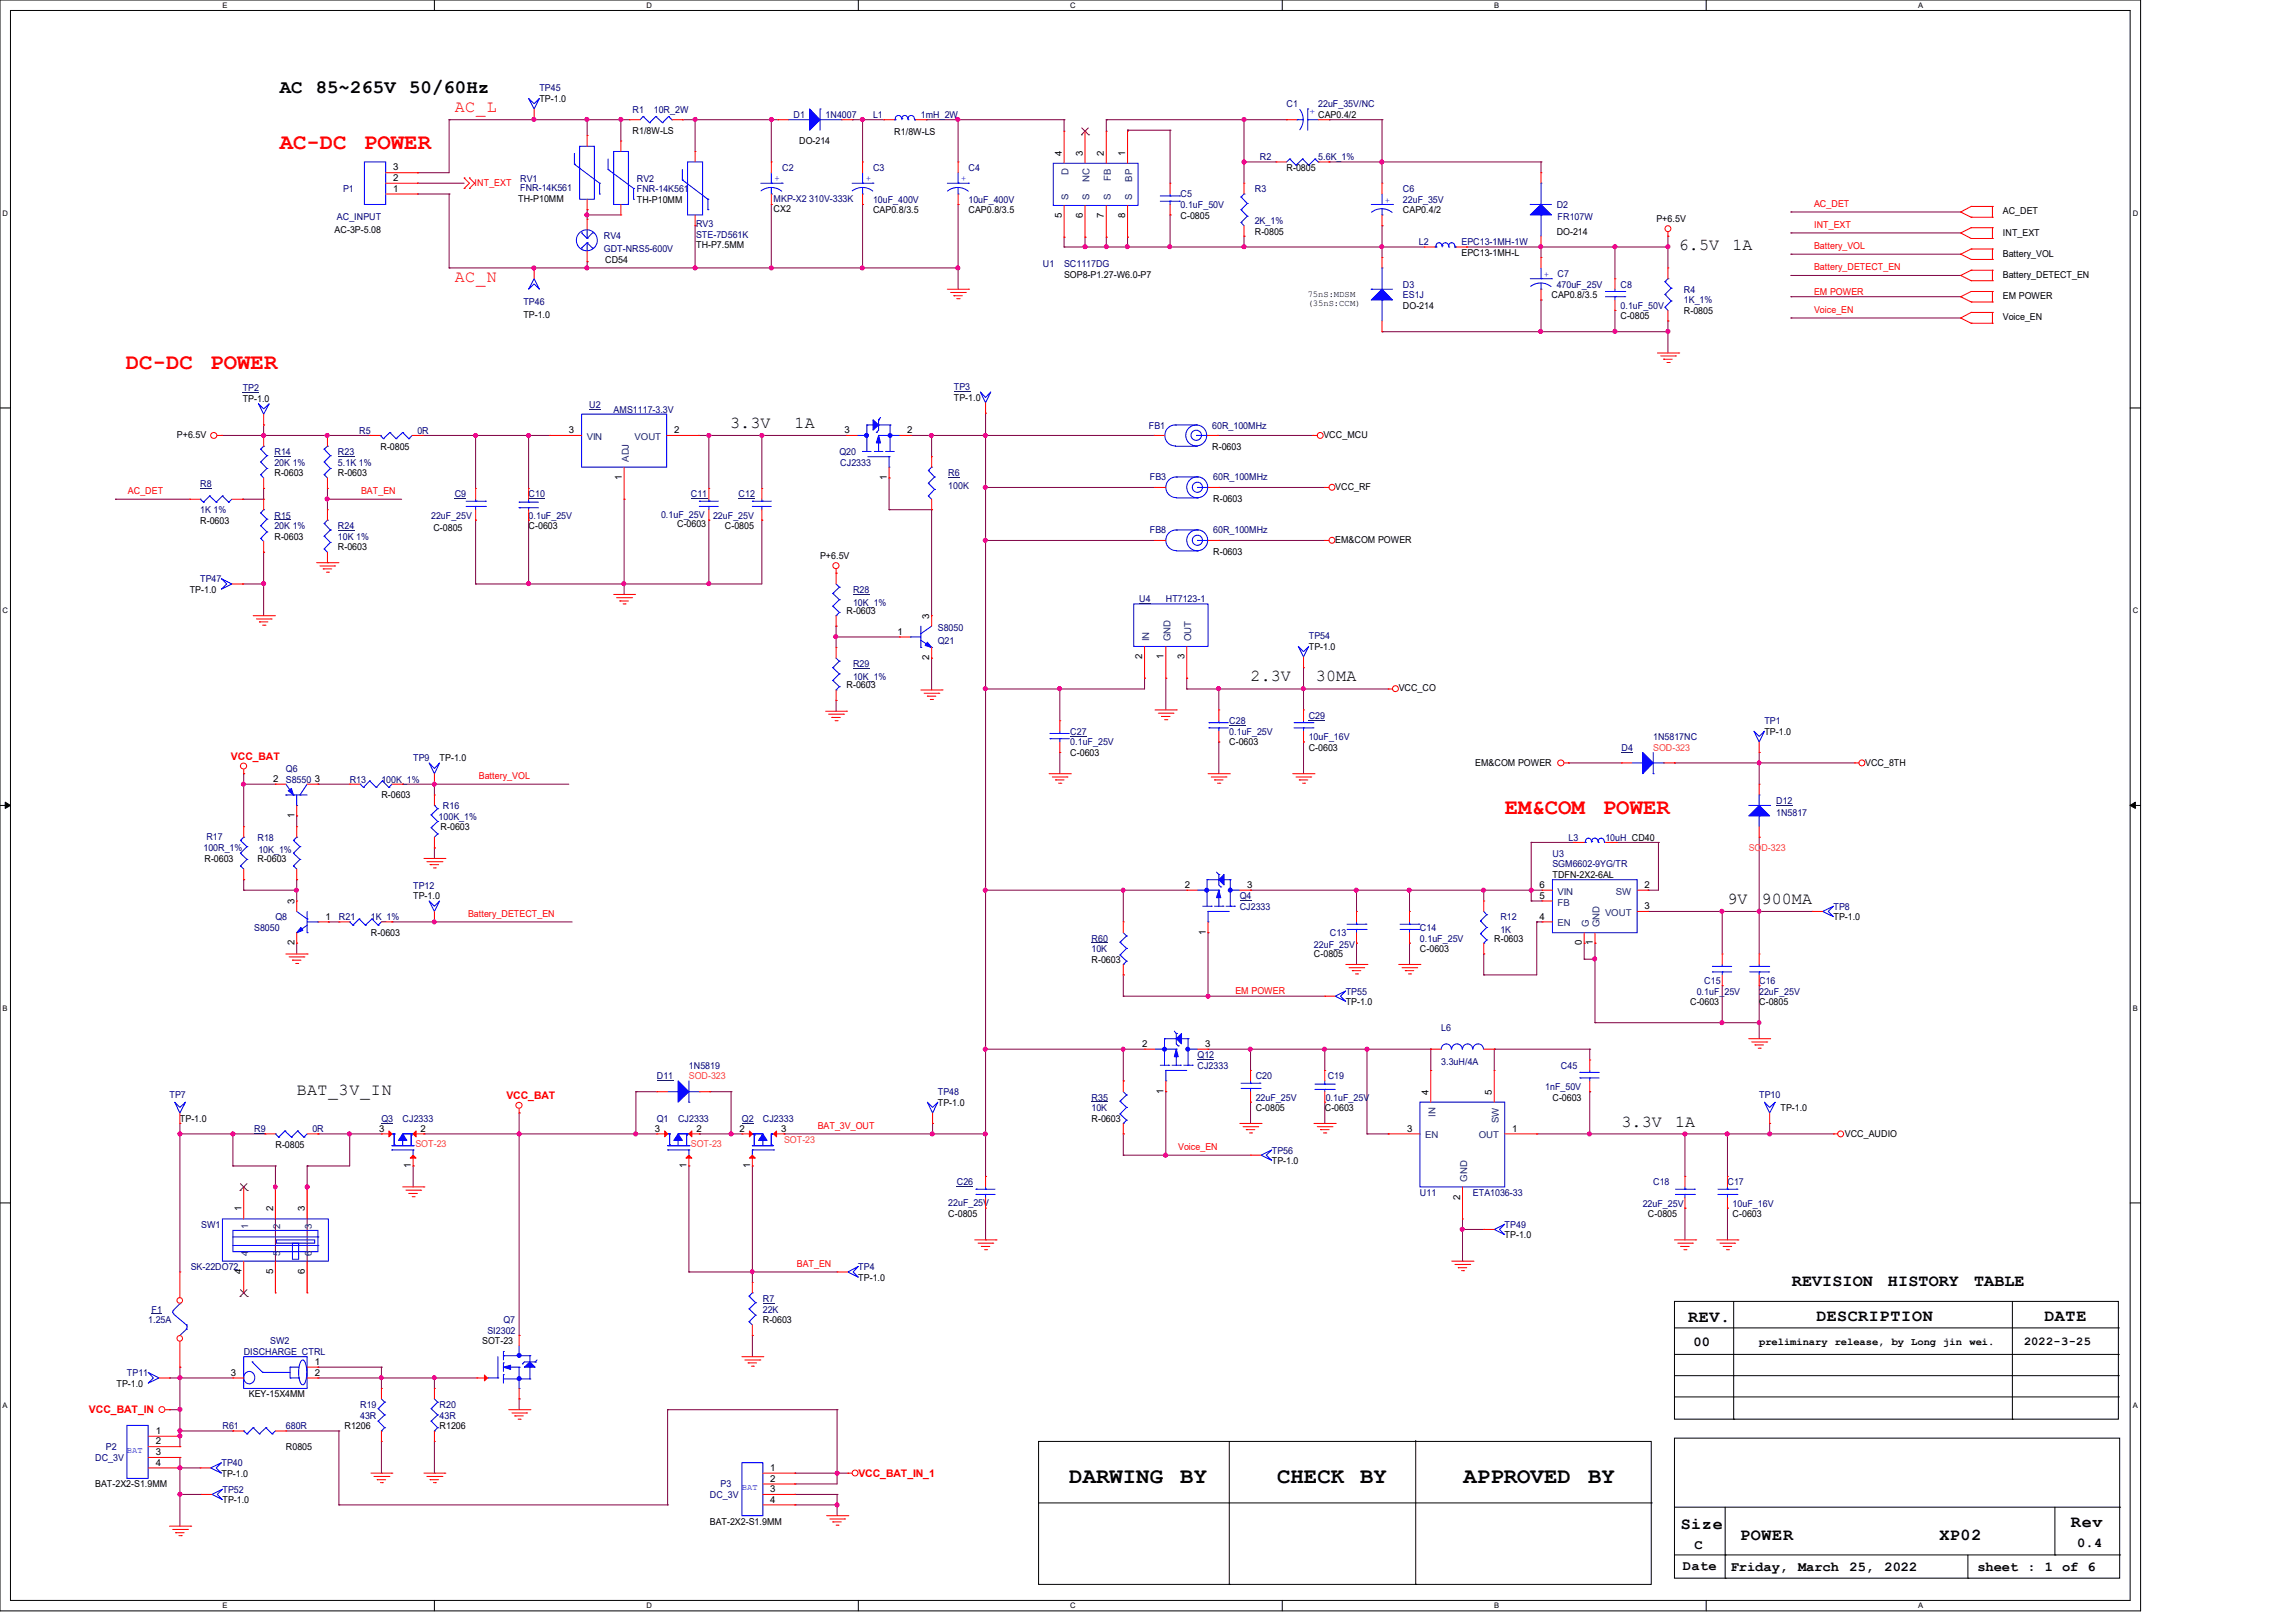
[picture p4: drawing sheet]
<svg xmlns="http://www.w3.org/2000/svg" width="297mm" height="210mm" viewBox="0 0 297 210" stroke-linecap="round" stroke-linejoin="round" font-family="sans-serif">
<defs><g id="words">
<g font-size="2.9" fill="#f00">
<text x="36.2" y="19.3">AC-DC</text>
<text x="47.1" y="19.3">POWER</text>
<text x="16.3" y="47.8">DC-DC</text>
<text x="27.2" y="47.8">POWER</text>
<text x="194.7" y="105.3">EM&amp;COM</text>
<text x="207.4" y="105.3">POWER</text>
</g>
<g font-size="2.9">
<text x="138.4" y="191.9">DARWING</text>
<text x="152.7" y="191.9">BY</text>
<text x="165.3" y="191.9">CHECK</text>
<text x="176" y="191.9">BY</text>
<text x="189.4" y="191.9">APPROVED</text>
<text x="205.5" y="191.9">BY</text>
</g>
<g font-size="2.5">
<text x="36.2" y="12">AC</text>
<text x="40.9" y="12">85~265V 50/60Hz</text>
</g>
<g font-size="2.2" fill="#f00">
<text x="58.8" y="14.5">AC_L</text>
<text x="58.8" y="36.4">AC_N</text>
</g>
<g font-size="2.2">
<text x="217.3" y="32.3">6.5V</text>
<text x="224.2" y="32.3">1A</text>
<text x="94.5" y="55.4">3.3V</text>
<text x="102.8" y="55.4">1A</text>
<text x="161.8" y="88.2">2.3V</text>
<text x="170.3" y="88.2">30MA</text>
<text x="223.6" y="117">9V</text>
<text x="228" y="117">900MA</text>
<text x="38.4" y="141.6">BAT_3V_IN</text>
<text x="209.8" y="145.8">3.3V</text>
<text x="216.8" y="145.8">1A</text>
<text x="231.9" y="166.4">REVISION</text>
<text x="244.3" y="166.4">HISTORY</text>
<text x="255.5" y="166.4">TABLE</text>
<text x="218.5" y="171">REV.</text>
<text x="235.1" y="170.9">DESCRIPTION</text>
<text x="264.6" y="170.9">DATE</text>
<text x="217.5" y="197.9">Size</text>
<text x="268" y="197.6">Rev</text>
<text x="225.2" y="199.3">POWER</text>
<text x="251" y="199.3">XP02</text>
</g>
<g font-size="1.8">
<text x="219.2" y="174.2">00</text>
<text x="217.8" y="203.1">Date</text>
<text x="219.3" y="200.4">C</text>
<text x="224" y="203.3">Friday,</text>
<text x="232.7" y="203.3">March</text>
<text x="239.3" y="203.3">25,</text>
<text x="243.9" y="203.3">2022</text>
<text x="255.9" y="203.3">sheet : 1 of 6</text>
<text x="268.8" y="200.2">0.4</text>
</g>
<text font-size="1.6" x="262" y="174.1">2022-3-25</text>
<g font-size="1.4" fill="#f00">
<text x="29.9" y="98.4">VCC_BAT</text>
<text x="65.5" y="142.2">VCC_BAT</text>
<text x="11.5" y="182.8">VCC_BAT_IN</text>
<text x="111.1" y="191.1">VCC_BAT_IN_1</text>
</g>
<g font-size="1.4">
<text x="227.7" y="174">preliminary release, by Long jin</text>
<text x="254.9" y="174">wei.</text>
</g>
<g font-size="1.2" fill="#000080">
<text x="69.8" y="11.8">TP45</text>
<text x="81.9" y="14.6">R1</text>
<text x="84.6" y="14.6">10R_2W</text>
<text x="102.7" y="15.2">D1</text>
<text x="106.8" y="15.2">1N4007</text>
<text x="113" y="15.2">L1</text>
<text x="119.2" y="15.2">1mH_2W</text>
<text x="166.5" y="13.9">C1</text>
<text x="170.6" y="13.9">22uF_35V/NC</text>
<text x="67.3" y="23.5">RV1</text>
<text x="82.4" y="23.5">RV2</text>
<text x="101.2" y="22.1">C2</text>
<text x="113" y="22.1">C3</text>
<text x="125.3" y="22.1">C4</text>
<text x="163.1" y="20.7">R2</text>
<text x="170.6" y="20.7">5.6K_1%</text>
<text x="43.6" y="28.4">AC_INPUT</text>
<text x="44.4" y="24.8">P1</text>
<text x="67.3" y="24.7">FNR-14K561</text>
<text x="82.4" y="24.8">FNR-14K561</text>
<text x="90.1" y="29.4">RV3</text>
<text x="100.1" y="26.1">MKP-X2 310V-333K</text>
<text x="113" y="26.2">10uF_400V</text>
<text x="125.3" y="26.2">10uF_400V</text>
<text x="152.8" y="25.5">C5</text>
<text x="152.8" y="26.9">0.1uF_50V</text>
<text x="162.4" y="24.8">R3</text>
<text x="162.4" y="29">2K_1%</text>
<text x="181.6" y="24.8">C6</text>
<text x="181.6" y="26.2">22uF_35V</text>
<text x="201.5" y="26.9">D2</text>
<text x="201.6" y="28.4">FR107W</text>
<text x="78.1" y="30.9">RV4</text>
<text x="78.1" y="32.6">GDT-NRS5-600V</text>
<text x="90.1" y="30.7">STE-7D561K</text>
<text x="135" y="34.6">U1</text>
<text x="137.7" y="34.6">SC1117DG</text>
<text x="183.6" y="31.7">L2</text>
<text x="189.1" y="31.7">EPC13-1MH-1W</text>
<text x="201.6" y="35.8">C7</text>
<text x="67.7" y="39.4">TP46</text>
<text x="181.6" y="37.2">D3</text>
<text x="181.6" y="38.6">ES1J</text>
<text x="201.5" y="37.2">470uF_25V</text>
<text x="209.7" y="37.2">C8</text>
<text x="209.7" y="40">0.1uF_50V</text>
<text x="217.9" y="37.9">R4</text>
<text x="217.9" y="39.2">1K_1%</text>
<text x="31.4" y="50.6">TP2</text>
<text x="76.2" y="52.8">U2</text>
<text x="79.4" y="53.4">AMS1117-3.3V</text>
<text x="123.4" y="50.5">TP3</text>
<text x="35.5" y="58.9">R14</text>
<text x="43.7" y="58.9">R23</text>
<text x="46.5" y="56.1">R5</text>
<text x="54" y="56.1">0R</text>
<text x="108.6" y="58.9">Q20</text>
<text x="148.7" y="55.5">FB1</text>
<text x="156.9" y="55.5">60R_100MHz</text>
<text x="25.9" y="63">R8</text>
<text x="35.5" y="60.2">20K 1%</text>
<text x="43.7" y="60.2">5.1K 1%</text>
<text x="58.8" y="64.3">C9</text>
<text x="68.4" y="64.3">C10</text>
<text x="89.4" y="64.3">C11</text>
<text x="95.6" y="64.3">C12</text>
<text x="108.8" y="60.2">CJ2333</text>
<text x="122.7" y="61.6">R6</text>
<text x="122.7" y="63.2">100K</text>
<text x="148.8" y="62.1">FB3</text>
<text x="157" y="62.1">60R_100MHz</text>
<text x="25.9" y="66.4">1K 1%</text>
<text x="35.5" y="67.1">R15</text>
<text x="35.5" y="68.5">20K 1%</text>
<text x="43.7" y="68.5">R24</text>
<text x="43.7" y="69.8">10K 1%</text>
<text x="55.8" y="67.1">22uF_25V</text>
<text x="68.4" y="67.1">0.1uF_25V</text>
<text x="85.6" y="67">0.1uF_25V</text>
<text x="92.3" y="67.1">22uF_25V</text>
<text x="148.8" y="69">FB8</text>
<text x="157" y="69">60R_100MHz</text>
<text x="25.9" y="75.3">TP47</text>
<text x="110.4" y="76.7">R28</text>
<text x="147.4" y="77.9">U4</text>
<text x="150.9" y="77.9">HT7123-1</text>
<text x="110.4" y="78.4">10K_1%</text>
<text x="121.4" y="83.3">Q21</text>
<text x="121.4" y="81.6">S8050</text>
<text x="169.4" y="82.7">TP54</text>
<text x="110.4" y="86.3">R29</text>
<text x="110.4" y="88">10K_1%</text>
<text x="138.5" y="95.1">C27</text>
<text x="159.1" y="93.7">C28</text>
<text x="159.1" y="95.1">0.1uF_25V</text>
<text x="169.4" y="93">C29</text>
<text x="169.4" y="95.8">10uF_16V</text>
<text x="213.9" y="95.8">1N5817NC</text>
<text x="228.3" y="93.7">TP1</text>
<text x="37" y="99.9">Q6</text>
<text x="37" y="101.3">S8550</text>
<text x="45.3" y="101.3">R13</text>
<text x="49.4" y="101.3">100K_1%</text>
<text x="53.5" y="98.5">TP9</text>
<text x="138.5" y="96.4">0.1uF_25V</text>
<text x="209.8" y="97.2">D4</text>
<text x="56.8" y="106">100K_1%</text>
<text x="57.3" y="104.7">R16</text>
<text x="229.9" y="104">D12</text>
<text x="229.9" y="105.6">1N5817</text>
<text x="26.3" y="110.2">100R_1%</text>
<text x="26.7" y="108.7">R17</text>
<text x="33.3" y="108.8">R18</text>
<text x="33.4" y="110.3">10K_1%</text>
<text x="200.9" y="110.9">U3</text>
<text x="200.9" y="112.2">SGM6602-9YG/TR</text>
<text x="203" y="108.8">L3</text>
<text x="207.8" y="108.8">10uH CD40</text>
<text x="35.6" y="119.1">Q8</text>
<text x="43.9" y="119.1">R21</text>
<text x="48" y="119.1">1K_1%</text>
<text x="53.5" y="115">TP12</text>
<text x="160.4" y="116.3">Q4</text>
<text x="160.4" y="117.7">CJ2333</text>
<text x="194.2" y="119.1">R12</text>
<text x="237.3" y="117.7">TP8</text>
<text x="32.9" y="120.4">S8050</text>
<text x="141.3" y="121.8">R60</text>
<text x="141.3" y="123.2">10K</text>
<text x="170" y="122.6">22uF_25V</text>
<text x="172.1" y="121.2">C13</text>
<text x="183.8" y="120.4">C14</text>
<text x="183.8" y="121.8">0.1uF_25V</text>
<text x="194.2" y="120.7">1K</text>
<text x="174.2" y="128.7">TP55</text>
<text x="219.6" y="128.7">0.1uF_25V</text>
<text x="220.6" y="127.3">C15</text>
<text x="227.7" y="127.3">C16</text>
<text x="227.7" y="128.7">22uF_25V</text>
<text x="155" y="136.9">Q12</text>
<text x="186.5" y="133.5">L6</text>
<text x="186.5" y="137.8">3.3uH/4A</text>
<text x="21.9" y="142.1">TP7</text>
<text x="85" y="139.7">D11</text>
<text x="89.2" y="138.3">1N5819</text>
<text x="121.4" y="141.7">TP48</text>
<text x="141.3" y="142.4">R35</text>
<text x="141.3" y="143.8">10K</text>
<text x="155" y="138.3">CJ2333</text>
<text x="162.5" y="139.7">C20</text>
<text x="162.5" y="142.4">22uF_25V</text>
<text x="171.6" y="142.4">0.1uF_25V</text>
<text x="171.8" y="139.7">C19</text>
<text x="200" y="141">1nF_50V</text>
<text x="202" y="138.3">C45</text>
<text x="227.7" y="142.1">TP10</text>
<text x="32.9" y="146.5">R9</text>
<text x="40.4" y="146.5">0R</text>
<text x="49.4" y="145.2">Q3</text>
<text x="52.1" y="145.2">CJ2333</text>
<text x="85" y="145.2">Q1</text>
<text x="87.8" y="145.2">CJ2333</text>
<text x="96" y="145.2">Q2</text>
<text x="98.7" y="145.2">CJ2333</text>
<text x="164.6" y="149.3">TP56</text>
<text x="122.7" y="156">22uF_25V</text>
<text x="123.8" y="153.4">C26</text>
<text x="183.8" y="154.7">U11</text>
<text x="190.6" y="154.7">ETA1036-33</text>
<text x="213.9" y="153.4">C18</text>
<text x="223.6" y="153.4">C17</text>
<text x="26" y="158.9">SW1</text>
<text x="194.7" y="158.9">TP49</text>
<text x="212.6" y="156.1">22uF_25V</text>
<text x="224.2" y="156.1">10uF_16V</text>
<text x="24.7" y="164.3">SK-22DO72</text>
<text x="111.1" y="164.3">TP4</text>
<text x="19.2" y="171.2">1.25A</text>
<text x="19.6" y="169.8">F1</text>
<text x="35" y="173.9">SW2</text>
<text x="63.1" y="172.6">SI2302</text>
<text x="65.1" y="171.2">Q7</text>
<text x="98.7" y="168.4">R7</text>
<text x="98.7" y="169.8">22K</text>
<text x="16.4" y="178.1">TP11</text>
<text x="31.5" y="175.3">DISCHARGE_CTRL</text>
<text x="28.8" y="184.9">R61</text>
<text x="37" y="184.9">680R</text>
<text x="46.6" y="182.2">R19</text>
<text x="46.6" y="183.6">43R</text>
<text x="56.9" y="182.2">R20</text>
<text x="56.9" y="183.6">43R</text>
<text x="12.3" y="189">DC_3V</text>
<text x="13.7" y="187.7">P2</text>
<text x="28.7" y="189.7">TP40</text>
<text x="28.8" y="193.2">TP52</text>
<text x="91.9" y="193.8">DC_3V</text>
<text x="93.3" y="192.4">P3</text>
</g>
<g font-size="1.2">
<text x="69.8" y="13.2">TP-1.0</text>
<text x="81.9" y="17.3">R1/8W-LS</text>
<text x="115.7" y="17.4">R1/8W-LS</text>
<text x="170.6" y="15.2">CAP0.4/2</text>
<text x="50.9" y="23.4">2</text>
<text x="50.9" y="22.1">3</text>
<text x="103.4" y="18.7">DO-214</text>
<text x="137.4" y="20.1" transform="rotate(-90 137.4 20.1)">4</text>
<text x="140.1" y="20.1" transform="rotate(-90 140.1 20.1)">3</text>
<text x="142.9" y="20.1" transform="rotate(-90 142.9 20.1)">2</text>
<text x="145.6" y="20.1" transform="rotate(-90 145.6 20.1)">1</text>
<text x="166.5" y="22.1">R-0805</text>
<text x="50.9" y="24.8">1</text>
<text x="67.1" y="26.1">TH-P10MM</text>
<text x="82.4" y="26.2">TH-P10MM</text>
<text x="100.1" y="27.5">CX2</text>
<text x="113" y="27.6">CAP0.8/3.5</text>
<text x="125.3" y="27.6">CAP0.8/3.5</text>
<text x="137.4" y="28.2" transform="rotate(-90 137.4 28.2)">5</text>
<text x="140.1" y="28.2" transform="rotate(-90 140.1 28.2)">6</text>
<text x="142.9" y="28.2" transform="rotate(-90 142.9 28.2)">7</text>
<text x="145.6" y="28.2" transform="rotate(-90 145.6 28.2)">8</text>
<text x="152.8" y="28.3">C-0805</text>
<text x="181.6" y="27.6">CAP0.4/2</text>
<text x="214.4" y="28.7">P+6.5V</text>
<text x="259.2" y="27.7">AC_DET</text>
<text x="43.3" y="30.2">AC-3P-5.08</text>
<text x="78.3" y="34">CD54</text>
<text x="90.1" y="32.1">TH-P7.5MM</text>
<text x="137.7" y="36">SOP8-P1.27-W6.0-P7</text>
<text x="162.4" y="30.4">R-0805</text>
<text x="189.1" y="33.1">EPC13-1MH-L</text>
<text x="201.5" y="30.4">DO-214</text>
<text x="259.2" y="33.2">Battery_VOL</text>
<text x="259.2" y="36">Battery_DETECT_EN</text>
<text x="259.2" y="30.5">INT_EXT</text>
<text x="67.7" y="41.2">TP-1.0</text>
<text x="181.6" y="40">DO-214</text>
<text x="200.8" y="38.6">CAP0.8/3.5</text>
<text x="209.7" y="41.3">C-0805</text>
<text x="217.9" y="40.6">R-0805</text>
<text x="259.2" y="38.7">EM POWER</text>
<text x="259.2" y="41.4">Voice_EN</text>
<text x="31.4" y="52">TP-1.0</text>
<text x="123.4" y="51.9">TP-1.0</text>
<text x="22.9" y="56.7">P+6.5V</text>
<text x="49.2" y="58.2">R-0805</text>
<text x="73.6" y="56">3</text>
<text x="87.2" y="56">2</text>
<text x="109.3" y="56">3</text>
<text x="117.4" y="56">2</text>
<text x="156.9" y="58.2">R-0603</text>
<text x="171.3" y="56.7">VCC_MCU</text>
<text x="35.5" y="61.6">R-0603</text>
<text x="43.7" y="61.6">R-0603</text>
<text x="80.5" y="62.1" transform="rotate(-90 80.5 62.1)">1</text>
<text x="114.8" y="62.1" transform="rotate(-90 114.8 62.1)">1</text>
<text x="157" y="64.9">R-0603</text>
<text x="172.8" y="63.4">VCC_RF</text>
<text x="25.9" y="67.8">R-0603</text>
<text x="35.5" y="69.8">R-0603</text>
<text x="43.7" y="71.2">R-0603</text>
<text x="56.1" y="68.7">C-0805</text>
<text x="68.4" y="68.5">C-0603</text>
<text x="87.6" y="68.2">C-0603</text>
<text x="93.8" y="68.5">C-0805</text>
<text x="157" y="71.8">R-0603</text>
<text x="172.8" y="70.3">EM&amp;COM POWER</text>
<text x="24.6" y="76.7">TP-1.0</text>
<text x="106.1" y="72.3">P+6.5V</text>
<text x="109.6" y="79.5">R-0603</text>
<text x="116.2" y="82.1">1</text>
<text x="120.3" y="80" transform="rotate(-90 120.3 80)">3</text>
<text x="109.6" y="89">R-0603</text>
<text x="120.3" y="85.4" transform="rotate(-90 120.3 85.4)">2</text>
<text x="147.8" y="85.3" transform="rotate(-90 147.8 85.3)">2</text>
<text x="150.6" y="85.3" transform="rotate(-90 150.6 85.3)">1</text>
<text x="153.3" y="85.3" transform="rotate(-90 153.3 85.3)">3</text>
<text x="169.4" y="84.1">TP-1.0</text>
<text x="181" y="89.4">VCC_CO</text>
<text x="228.3" y="95.1">TP-1.0</text>
<text x="35.3" y="101.2">2</text>
<text x="40.7" y="101.2">3</text>
<text x="56.9" y="98.5">TP-1.0</text>
<text x="138.5" y="97.8">C-0603</text>
<text x="159.1" y="96.4">C-0603</text>
<text x="169.4" y="97.2">C-0603</text>
<text x="190.9" y="99.1">EM&amp;COM POWER</text>
<text x="241.4" y="99.1">VCC_8TH</text>
<text x="38.1" y="105.9" transform="rotate(-90 38.1 105.9)">1</text>
<text x="49.4" y="103.3">R-0603</text>
<text x="57" y="107.4">R-0603</text>
<text x="26.5" y="111.5">R-0603</text>
<text x="33.3" y="111.5">R-0603</text>
<text x="200.9" y="113.6">TDFN-2X2-6AL</text>
<text x="38.1" y="117" transform="rotate(-90 38.1 117)">3</text>
<text x="42.1" y="119">1</text>
<text x="53.5" y="116.3">TP-1.0</text>
<text x="153.3" y="114.9">2</text>
<text x="161.4" y="114.9">3</text>
<text x="199.3" y="119">4</text>
<text x="199.3" y="116.3">5</text>
<text x="199.3" y="114.9">6</text>
<text x="212.8" y="114.9">2</text>
<text x="212.8" y="117.6">3</text>
<text x="237.3" y="119.1">TP-1.0</text>
<text x="38.1" y="122.3" transform="rotate(-90 38.1 122.3)">2</text>
<text x="48" y="121.2">R-0603</text>
<text x="141.3" y="124.6">R-0603</text>
<text x="156" y="120.9" transform="rotate(-90 156 120.9)">1</text>
<text x="170" y="123.9">C-0805</text>
<text x="183.8" y="123.2">C-0603</text>
<text x="193.4" y="121.8">R-0603</text>
<text x="204.7" y="122.3" transform="rotate(-90 204.7 122.3)">0</text>
<text x="206.1" y="122.3" transform="rotate(-90 206.1 122.3)">1</text>
<text x="174.2" y="130">TP-1.0</text>
<text x="218.7" y="130">C-0603</text>
<text x="227.7" y="130">C-0805</text>
<text x="147.8" y="135.5">2</text>
<text x="156" y="135.5">3</text>
<text x="121.4" y="143.1">TP-1.0</text>
<text x="150.6" y="141.5" transform="rotate(-90 150.6 141.5)">1</text>
<text x="162.5" y="143.8">C-0805</text>
<text x="171.4" y="143.8">C-0603</text>
<text x="184.9" y="141.6" transform="rotate(-90 184.9 141.6)">4</text>
<text x="193.1" y="141.6" transform="rotate(-90 193.1 141.6)">5</text>
<text x="200.9" y="142.4">C-0603</text>
<text x="230.4" y="143.8">TP-1.0</text>
<text x="23.3" y="145.2">TP-1.0</text>
<text x="35.6" y="148.6">R-0805</text>
<text x="49.1" y="146.4">3</text>
<text x="54.4" y="146.4">2</text>
<text x="84.7" y="146.4">3</text>
<text x="90.1" y="146.4">2</text>
<text x="95.7" y="146.4">2</text>
<text x="101.1" y="146.4">3</text>
<text x="141.3" y="145.2">R-0603</text>
<text x="182.1" y="146.4">3</text>
<text x="195.7" y="146.4">1</text>
<text x="238.8" y="147.1">VCC_AUDIO</text>
<text x="53.2" y="151.1" transform="rotate(-90 53.2 151.1)">1</text>
<text x="88.9" y="151.1" transform="rotate(-90 88.9 151.1)">1</text>
<text x="97.1" y="151.1" transform="rotate(-90 97.1 151.1)">1</text>
<text x="164.6" y="150.6">TP-1.0</text>
<text x="189" y="155.2" transform="rotate(-90 189 155.2)">2</text>
<text x="31.2" y="156.8" transform="rotate(-90 31.2 156.8)">1</text>
<text x="35.3" y="156.8" transform="rotate(-90 35.3 156.8)">2</text>
<text x="39.5" y="156.8" transform="rotate(-90 39.5 156.8)">3</text>
<text x="122.7" y="157.5">C-0805</text>
<text x="194.7" y="160.2">TP-1.0</text>
<text x="213.3" y="157.5">C-0805</text>
<text x="224.2" y="157.5">C-0603</text>
<text x="31.2" y="164.8" transform="rotate(-90 31.2 164.8)">4</text>
<text x="35.3" y="164.8" transform="rotate(-90 35.3 164.8)">5</text>
<text x="39.5" y="164.8" transform="rotate(-90 39.5 164.8)">6</text>
<text x="111.1" y="165.7">TP-1.0</text>
<text x="62.4" y="173.9">SOT-23</text>
<text x="98.7" y="171.2">R-0603</text>
<text x="15.1" y="179.4">TP-1.0</text>
<text x="29.9" y="178">3</text>
<text x="40.7" y="176.6">1</text>
<text x="40.7" y="178">2</text>
<text x="20.1" y="185.5">1</text>
<text x="32.2" y="180.8">KEY-15X4MM</text>
<text x="44.6" y="184.9">R1206</text>
<text x="56.9" y="184.9">R1206</text>
<text x="20.1" y="186.9">2</text>
<text x="20.1" y="188.3">3</text>
<text x="20.1" y="189.7">4</text>
<text x="28.7" y="191.1">TP-1.0</text>
<text x="37" y="187.7">R0805</text>
<text x="99.7" y="190.3">1</text>
<text x="99.7" y="191.7">2</text>
<text x="12.3" y="192.4">BAT-2X2-S1.9MM</text>
<text x="28.8" y="194.5">TP-1.0</text>
<text x="91.9" y="197.3">BAT-2X2-S1.9MM</text>
<text x="99.7" y="193.1">3</text>
<text x="99.7" y="194.4">4</text>
</g>
<g font-size="1.2" fill="#004080">
<text x="138.3" y="22.7" transform="rotate(-90 138.3 22.7)">D</text>
<text x="141" y="23.6" transform="rotate(-90 141 23.6)">NC</text>
<text x="143.8" y="23.4" transform="rotate(-90 143.8 23.4)">FB</text>
<text x="146.5" y="23.5" transform="rotate(-90 146.5 23.5)">BP</text>
<text x="138.3" y="25.9" transform="rotate(-90 138.3 25.9)">S</text>
<text x="141" y="25.9" transform="rotate(-90 141 25.9)">S</text>
<text x="143.8" y="25.9" transform="rotate(-90 143.8 25.9)">S</text>
<text x="146.5" y="25.9" transform="rotate(-90 146.5 25.9)">S</text>
<text x="75.9" y="56.9">VIN</text>
<text x="81.4" y="59.8" transform="rotate(-90 81.4 59.8)">ADJ</text>
<text x="82.1" y="56.9">VOUT</text>
<text x="148.7" y="83" transform="rotate(-90 148.7 83)">IN</text>
<text x="151.5" y="83" transform="rotate(-90 151.5 83)">GND</text>
<text x="154.2" y="83" transform="rotate(-90 154.2 83)">OUT</text>
<text x="201.6" y="119.9">EN</text>
<text x="201.6" y="117.2">FB</text>
<text x="201.6" y="115.8">VIN</text>
<text x="207.7" y="118.5">VOUT</text>
<text x="209.1" y="115.8">SW</text>
<text x="205.6" y="120" transform="rotate(-90 205.6 120)">G</text>
<text x="207" y="120" transform="rotate(-90 207 120)">GND</text>
<text x="184.4" y="147.3">EN</text>
<text x="185.8" y="144.5" transform="rotate(-90 185.8 144.5)">IN</text>
<text x="191.4" y="147.3">OUT</text>
<text x="194" y="145.3" transform="rotate(-90 194 145.3)">SW</text>
<text x="189.9" y="152.9" transform="rotate(-90 189.9 152.9)">GND</text>
<text x="32.1" y="159.1" transform="rotate(-90 32.1 159.1)">1</text>
<text x="36.2" y="159.1" transform="rotate(-90 36.2 159.1)">2</text>
<text x="40.3" y="159.1" transform="rotate(-90 40.3 159.1)">3</text>
<text x="32.1" y="162.5" transform="rotate(-90 32.1 162.5)">4</text>
<text x="36.2" y="162.5" transform="rotate(-90 36.2 162.5)">5</text>
<text x="40.3" y="162.5" transform="rotate(-90 40.3 162.5)">6</text>
</g>
<g font-size="1.2" fill="#f00">
<text x="61.4" y="24">INT_EXT</text>
<text x="234.8" y="29.5">INT_EXT</text>
<text x="234.8" y="26.8">AC_DET</text>
<text x="234.8" y="32.2">Battery_VOL</text>
<text x="234.8" y="35">Battery_DETECT_EN</text>
<text x="234.8" y="38.1">EM POWER</text>
<text x="234.8" y="40.5">Voice_EN</text>
<text x="16.6" y="63.9">AC_DET</text>
<text x="46.7" y="63.9">BAT_EN</text>
<text x="62" y="100.8">Battery_VOL</text>
<text x="60.6" y="118.6">Battery_DETECT_EN</text>
<text x="159.9" y="128.6">EM POWER</text>
<text x="105.8" y="146">BAT_3V_OUT</text>
<text x="152.5" y="148.8">Voice_EN</text>
<text x="103.1" y="163.9">BAT_EN</text>
</g>
<g font-size="1.2" fill="#ff8000">
<text x="213.9" y="97.2">SOD-323</text>
<text x="226.3" y="110.2">SOD-323</text>
<text x="89.2" y="139.7">SOD-323</text>
<text x="53.8" y="148.4">SOT-23</text>
<text x="89.4" y="148.4">SOT-23</text>
<text x="101.5" y="147.9">SOT-23</text>
</g>
<g font-size="1.1" fill="#00f">
<text x="169.5" y="14.1" transform="rotate(90 169.5 14.1)">+</text>
<text x="100.2" y="23.5">+</text>
<text x="112.1" y="23.5">+</text>
<text x="124.4" y="23.5">+</text>
<text x="179.2" y="26.2">+</text>
<text x="199.8" y="35.8">+</text>
<text x="16.4" y="188">BAT</text>
<text x="96" y="192.8">BAT</text>
</g>
<g font-size="1.1">
<text x="169.2" y="38.4">75nS:MDSM</text>
<text x="169.2" y="39.5">(35nS:CCM)</text>
</g>
<g font-size="1">
<text x="28.8" y="1">E</text>
<text x="83.7" y="1">D</text>
<text x="138.5" y="1">C</text>
<text x="193.4" y="1">B</text>
<text x="248.2" y="1">A</text>
<text x=".3" y="27.9">D</text>
<text x="276" y="27.9">D</text>
<text x=".3" y="79.4">C</text>
<text x="276" y="79.4">C</text>
<text x=".3" y="130.8">B</text>
<text x="276" y="130.8">B</text>
<text x=".3" y="182.2">A</text>
<text x="276" y="182.2">A</text>
<text x="28.8" y="208.1">E</text>
<text x="83.7" y="208.1">D</text>
<text x="138.5" y="208.1">C</text>
<text x="193.4" y="208.1">B</text>
<text x="248.2" y="208.1">A</text>
</g>
</g></defs>
<path d="M0 0h277v208.4h-277zM1.4 1.4h274.3v205.7h-274.3z" fill="none" stroke="#000" stroke-width=".13"/>
<g fill="#fff">
<path d="M28.8 .1h.6v1.1h-.6z"/>
<path d="M28.8 207.2h.6v1.1h-.6z"/>
</g>
<path d="M56.2 0v1.4M56.2 207.1v1.3" fill="none" stroke="#000" stroke-width=".13"/>
<g fill="#fff">
<path d="M83.7 .1h.7v1.1h-.7z"/>
<path d="M83.7 207.2h.7v1.1h-.7z"/>
</g>
<path d="M111.1 0v1.4M111.1 207.1v1.3" fill="none" stroke="#000" stroke-width=".13"/>
<g fill="#fff">
<path d="M138.5 .1h.7v1.1h-.7z"/>
<path d="M138.5 207.2h.7v1.1h-.7z"/>
</g>
<path d="M165.9 0v1.4M165.9 207.1v1.3" fill="none" stroke="#000" stroke-width=".13"/>
<g fill="#fff">
<path d="M193.4 .1h.6v1.1h-.6z"/>
<path d="M193.4 207.2h.6v1.1h-.6z"/>
</g>
<path d="M220.8 0v1.4M220.8 207.1v1.3" fill="none" stroke="#000" stroke-width=".13"/>
<g fill="#fff">
<path d="M248.2 .1h.7v1.1h-.7z"/>
<path d="M248.2 207.2h.7v1.1h-.7z"/>
<path d="M.3 27.1h.8v1.1h-.8z"/>
<path d="M276 27.1h.7v1.1h-.7z"/>
<path d="M.3 78.5h.8v1.1h-.8z"/>
<path d="M276 78.5h.7v1.1h-.7z"/>
</g>
<path d="M0 52.8h1.4M275.7 52.8h1.3" fill="none" stroke="#000" stroke-width=".13"/>
<g fill="#fff">
<path d="M.3 129.9h.7v1.1h-.7z"/>
<path d="M276 129.9h.6v1.1h-.6z"/>
</g>
<path d="M0 104.2h1.4M275.7 104.2h1.3" fill="none" stroke="#000" stroke-width=".13"/>
<path d="M.7 103.8l.7 .4-.7 .4zM275.7 104.2l.7-.4v.8z" fill="#000" stroke="#000" stroke-width=".13"/>
<g fill="#fff">
<path d="M.3 181.4h.7v1.1h-.7z"/>
<path d="M276 181.4h.6v1.1h-.6z"/>
</g>
<g fill="none" stroke="#000" stroke-width=".13">
<path d="M0 155.7h1.4M275.7 155.7h1.3M216.7 168.4h57.5v15.2h-57.5zM216.7 171.8h57.5M216.7 175.3h57.5M216.7 178h57.5M224.4 168.4v15.2M260.4 168.4v15.2M274.2 171.8h.1M274.2 175.3h.1M274.2 178h.1M134.4 186.5h79.3v18.5h-79.3z"/>
<path d="M134.4 194.5h79.3M159.1 186.5v18.5M183.2 186.4v18.6M213.7 194.5h.1M216.7 186.1h57.6v18.1h-57.6zM216.7 195h57.6M216.7 180.8h57.5M223.3 195v9.2M224.4 183.6h.1M260.4 183.6h.1M265.9 195v6.2M274.2 180.8h.1"/>
<path d="M274.3 195h.1M159.1 205h.1M183.2 205h.1M216.7 201.2h57.6M223.3 201.2h.1M223.3 204.2h.1M254.7 204.2h.1M254.7 201.2v3M265.9 201.2h.1M274.3 201.2h.1"/>
</g>
<g fill="none" stroke="#800040" stroke-width=".13">
<path d="M58.1 15.5h.1M58.1 15.5h23.3M58.1 15.5v6.9h-4.1M69.1 15.5h.1M76 15.5h.1M76 15.5v2M80.3 15.5h.1M80.3 15.5v2.7M88.3 15.5h.1M88.3 15.5h12.4M90 15.5h.1M90 15.5v4.1"/>
<path d="M99.8 15.5h.1M99.8 15.5v5.5M110.3 15.5h.1M110.3 15.5h4.1M111.6 15.5h.1M111.6 15.5v5.5M119.8 15.5h.1M119.8 15.5h17.9M124 15.5h.1M124 15.5v5.5M137.7 15.5h.1M137.7 15.5v1.5"/>
<path d="M143.2 15.5h.1M143.2 15.5h23.3M143.2 15.5v1.5M145.9 16.8h.1M145.9 16.8h5.5M145.9 16.8v.2M151.4 16.8h.1M151.4 16.8v6.9M161 15.5h.1M161 15.5v8.2M172 15.5h.1M172 15.5h6.9"/>
<path d="M178.9 15.5h.1M178.9 15.5v8.2M54 25.1h.1M54 23.7h.1M54 22.4h.1M54 25.1h4.1M54 23.7h6.1M58.1 34.7h.1M58.1 25.1h.1M58.1 34.7h65.9M58.1 25.1v9.6M69.1 34.7h.1"/>
<path d="M76 27.1h.1M76 33.9h.1M76 34.7h.1M76 27.8h.1M76 27.1v1.3M76 33.9v.8M76 27.8h4.3M90 29.2h.1M90 34.7h.1M90 29.2v5.5M99.8 26.5h.1M99.8 34.7h.1"/>
<path d="M99.8 26.5v8.2M111.6 26.5h.1M111.6 34.7h.1M111.6 26.5v8.2M124 26.5h.1M124 34.7h.1M124 26.5v10.9M137.7 32h.1M137.7 30.7h.1M137.7 32h46.6M137.7 30.7v1.3M140.4 30.7h.1"/>
<path d="M140.4 32h.1M140.4 30.7v1.3M143.2 32h.1M143.2 30.7h.1M143.2 30.7v1.3M145.9 30.7h.1M145.9 32h.1M145.9 30.7v1.3M151.4 27.8h.1M151.4 32h.1M151.4 27.8v4.2M161 30.6h.1"/>
<path d="M161 21h.1M161 32h.1M161 30.6v1.4M161 21h4.1M172 21h.1M172 21h27.4M178.9 21h.1M178.9 29.2h.1M178.9 32h.1M178.9 29.2v4.1M189.8 32h.1M189.8 32h26.1"/>
<path d="M199.4 21h.1M199.4 32h.1M199.4 38.8h.1M199.4 21v1.4M199.4 32v1.3M199.4 38.8v4.1M209 32h.1M209 32v4.1M215.9 32h.1M215.9 30.6h.1M215.9 30.6v4.1M231.8 32.9h.1"/>
<path d="M231.8 35.6h.1M231.8 30.1h.1M231.8 27.4h.1M231.8 38.4h.1M231.8 32.9h21.9M231.8 35.6h21.9M231.8 30.1h21.9M231.8 27.4h21.9M231.8 38.4h21.9M28.7 56.3h.1M28.7 56.3h19.1M34.1 55h.1"/>
<path d="M34.1 56.3h.1M34.1 55v1.3M42.4 56.3h.1M54.7 56.3h.1M54.7 56.3h16.5M61.6 56.3h.1M61.6 56.3v6.9M68.4 56.3h.1M68.4 56.3v6.9M90.4 56.3h.1M90.4 56.3h19.2M91.7 56.3h.1"/>
<path d="M91.7 56.3v6.9M98.6 56.3h.1M98.6 56.3v6.9M117.8 56.3h.1M117.8 56.3h31.6M120.6 56.3h.1M120.6 56.3v2.8M127.6 56.3h.1M127.6 53.5v98.7M157.6 56.3h.1M157.6 56.3h12.3M178.9 42.9h.1"/>
<path d="M178.9 42.9h37M199.4 42.9h.1M209 40.2h.1M209 42.9h.1M209 40.2v2.7M215.9 41.5h.1M215.9 42.9h.1M215.9 41.5v4.2M231.8 41.1h.1M231.8 41.1h21.9M14.9 64.6h.1M14.9 64.6h9.7"/>
<path d="M31.4 64.6h.1M31.4 75.6h.1M31.4 75.6h2.7M34.1 71.5h.1M34.1 63.2h.1M34.1 75.6h.1M34.1 63.2v1.4h-2.7M34.1 71.5v8.2M42.4 63.2h.1M42.4 64.6h.1M42.4 64.6h9.6M42.4 63.2v2.8"/>
<path d="M61.6 67.3h.1M61.6 75.6h.1M61.6 67.3v8.3M68.4 67.3h.1M68.4 75.6h.1M68.4 67.3v8.3M80.8 75.6h.1M80.8 64.6h.1M80.8 64.6v12.3M91.7 67.3h.1M91.7 75.6h.1M91.7 67.3v8.3"/>
<path d="M98.6 67.3h.1M98.6 67.3v8.3h-37M115.1 61.8h.1M115.1 66h.1M115.1 61.8v4.2M115.1 66h5.5M120.6 66h.1M120.6 66v13.7M127.6 63.1h.1M127.6 69.9h.1M127.6 63.1h21.9M127.6 69.9h21.9"/>
<path d="M157.7 63.1h.1M157.7 69.9h.1M157.7 63.1h13.7M157.7 69.9h13.7M108.2 82.4h.1M108.2 81h.1M108.2 90.6h.1M108.2 82.4h8.2M108.2 81v2.8M108.2 90.6v1.4M120.6 85.2h.1M120.6 85.2v4.1"/>
<path d="M127.6 89.2h.1M137.2 89.2h.1M137.2 97.4h.1M137.2 89.2v4.1M137.2 97.4v2.7M148.1 87.8h.1M148.1 87.8v1.4h-20.5M150.9 87.8h.1M150.9 87.8v4.1M153.6 87.8h.1M153.6 89.2h.1M153.6 87.8v1.4"/>
<path d="M153.6 89.2h26.1M157.7 96h.1M157.7 89.2h.1M157.7 89.2v2.7M157.7 96v4.1M168.7 89.2h.1M168.7 96h.1M168.7 86.4v5.5M168.7 96v4.1M203 98.7h.1M203 98.7h6.8M216.7 98.7h.1"/>
<path d="M216.7 98.7h23.3M227.7 97.4h.1M227.7 98.7h.1M227.7 97.4v4.1M31.5 100.1h.1M31.5 115.2h.1M31.5 101.5h.1M31.5 113.8h.1M31.5 115.2h6.9M31.5 100.1v6.9M31.5 113.8v1.4M31.5 101.5h4.1"/>
<path d="M38.4 113.8h.1M38.4 115.2h.1M38.4 105.6h.1M38.4 105.6v1.4M38.4 113.8v2.8M41.1 101.5h.1M41.1 101.5h4.2M42.5 119.3h.1M42.5 119.3h1.4M50.7 119.3h.1M50.7 119.3h23.3M52.1 101.5h.1"/>
<path d="M52.1 101.5h21.5M56.2 101.5h.1M56.2 109.7h.1M56.2 119.3h.1M56.2 101.5v1.4M56.2 109.7v1.4M127.6 115.2h.1M127.6 115.2h26M145.4 115.2h.1M145.4 115.2v4.1M161.8 115.2h.1M161.8 115.2h37.8"/>
<path d="M175.6 115.2h.1M175.6 115.2v2.7M182.4 115.2h.1M182.4 115.2v2.7M192 115.2h.1M192 115.2v1.4M198.2 109h.1M198.2 115.2h.1M198.2 116.6h.1M198.2 109h5.5M198.2 109v7.6M198.2 116.6h1.4"/>
<path d="M198.9 119.3h.1M198.9 119.3v6.9h-6.9M198.9 119.3h.7M209.2 109h.1M209.2 109h5.4M213.3 115.2h.1M213.3 117.9h.1M213.3 117.9h21.2M214.6 109h.1M214.6 109v6.2h-1.3M222.9 117.9h.1M222.9 117.9v5.5"/>
<path d="M227.7 117.9h.1M227.7 108.3h.1M227.7 108.3v15.1M38.4 122h.1M38.4 122v1.4M127.6 135.8h.1M127.6 135.8h20.5M145.4 126.2h.1M145.4 128.9h.1M145.4 139.9h.1M145.4 135.8h.1M145.4 126.2v2.7"/>
<path d="M145.4 135.8v4.1M145.4 128.9h26M156.3 120.7h.1M156.3 128.9h.1M156.3 120.7v8.2M156.3 135.8h28.9M161.8 135.8h.1M161.8 135.8v2.7M171.4 135.8h.1M171.4 135.8v2.7M175.6 122h.1M175.6 122v2.8"/>
<path d="M176.9 135.8h.1M176.9 135.8v10.9M182.4 122h.1M182.4 122v2.8M185.2 135.8h.1M185.2 135.8v2.7M192 126.2h.1M192 123.4h.1M192 123.4v2.8M193.4 135.8h.1M193.4 135.8v2.7M193.4 135.8h12.3"/>
<path d="M205 122h.1M205 124.1h.1M205 122v2.1M205 124.1h1.4M205.7 135.8h.1M205.7 135.8v1.4M206.4 122h.1M206.4 124.1h.1M206.4 132.3h.1M206.4 122v10.3M206.4 132.3h21.3M222.9 132.3h.1"/>
<path d="M222.9 127.6h.1M222.9 127.6v4.7M227.7 132.3h.1M227.7 127.6h.1M227.7 127.6v6.8M23.3 146.7h.1M23.3 145.4h.1M23.3 145.4v19.2M23.3 146.7h11M30.1 146.7h.1M30.1 150.9h.1M30.1 146.7v4.2"/>
<path d="M30.1 150.9h5.5M35.6 150.9h.1M35.6 153.6h.1M35.6 150.9v16.4M39.8 153.6h.1M39.8 150.9h.1M39.8 150.9v16.4M41.1 146.7h.1M41.1 146.7h8.3M45.3 146.7h.1M45.3 146.7v4.2h-5.5M53.5 150.9h.1"/>
<path d="M53.5 150.9v2.7M54.9 146.7h.1M54.9 146.7h30.1M67.2 144h.1M67.2 144v28.8M82.3 141.3h.1M82.3 146.7h.1M82.3 141.3h2.7M82.3 141.3v5.4M89.2 150.9h.1M89.2 150.9v13.7M90.5 146.7h.1"/>
<path d="M90.5 146.7h5.5M91.9 141.3h.1M91.9 141.3h2.7M94.6 146.7h.1M94.6 141.3h.1M94.6 141.3v5.4M97.4 150.9h.1M97.4 150.9v15M101.5 146.7h.1M101.5 146.7h26.1M120.7 146.7h.1M120.7 145.4h.1"/>
<path d="M120.7 145.4v1.3M127.6 146.7h.1M127.6 152.2h.1M127.6 156.3v4.1M145.4 149.5h.1M145.4 146.7h.1M145.4 146.7v2.8M145.4 149.5h16.4M150.9 141.3h.1M150.9 149.5h.1M150.9 141.3v8.2M161.8 142.6h.1"/>
<path d="M161.8 142.6v2.8M171.4 145.4h.1M171.4 142.6v2.8M176.9 146.7h.1M176.9 146.7h2.8M179.7 146.7h.1M189.3 159.1h.1M189.3 157.7v5.5M189.3 159.1h2.7M198.9 146.7h.1M198.9 146.7h38.4M205.7 141.3h.1"/>
<path d="M205.7 146.7h.1M205.7 141.3v5.4M218.1 156.3h.1M218.1 146.7h.1M218.1 146.7v5.5M218.1 156.3v4.1M223.6 156.3h.1M223.6 146.7h.1M223.6 146.7v5.5M223.6 156.3v4.1M229 145.4h.1M229 146.7h.1"/>
<path d="M229 145.4v1.3M21.9 178.3h.1M21.9 178.3h8.2M23.3 176.9h.1M23.3 178.3h.1M23.3 176.9v10.3M41.1 178.3h.1M41.1 176.9h.1M41.1 178.3h20.6M41.1 176.9h8.3M49.4 178.3h.1M49.4 176.9h.1"/>
<path d="M49.4 176.9v2.8M56.2 178.3h.1M56.2 178.3v1.4M67.2 172.8h.1M89.2 164.6h.1M89.2 164.6h19.1M97.4 164.6h.1M97.4 172.8h.1M97.4 172.8v2.8M127.6 160.4h.1M189.3 163.2h.1M21.9 182.4h.1"/>
<path d="M21.9 182.4h1.4M23.3 185.8h.1M23.3 189.9h.1M23.3 188.6h.1M23.3 185.2h.1M23.3 193.4h.1M23.3 188.6v8.9M23.3 189.9h2.6M23.3 193.4h2.7M23.3 185.2h6.8M30.1 185.2h.1M37 185.2h6.9"/>
<path d="M43.9 185.2h.1M43.9 194.7h.1M43.9 194.7h42.5M43.9 185.2v9.5M49.4 190.6h.1M49.4 186.5v4.1M56.2 190.6h.1M56.2 186.5v4.1M67.2 181h.1M67.2 181v1.4M86.4 194.7h.1M86.4 182.4h.1"/>
<path d="M86.4 182.4h21.9M86.4 182.4v12.3M102.9 193.4h.1M102.9 194.7h.1M102.9 190.6h.1M102.9 192h.1M102.9 193.4h5.4M102.9 194.7h5.4M102.9 190.6h6.8M108.3 193.4h.1M108.3 194.7h.1M108.3 190.6h.1"/>
<path d="M108.3 182.4h.1M108.3 182.4v9.6h-5.4M108.3 193.4v2.7"/>
</g>
<g fill="#f0f" stroke="#f0f" stroke-width=".13">
<circle cx="80.3" cy="15.5" r=".25"/>
<circle cx="75.9" cy="27.8" r=".25"/>
<circle cx="143.2" cy="31.9" r=".25"/>
<circle cx="151.4" cy="31.9" r=".25"/>
<circle cx="178.8" cy="31.9" r=".25"/>
<circle cx="161" cy="31.9" r=".25"/>
<circle cx="199.4" cy="31.9" r=".25"/>
<circle cx="199.4" cy="42.9" r=".25"/>
<circle cx="178.8" cy="21" r=".25"/>
<circle cx="161" cy="15.5" r=".25"/>
<circle cx="161" cy="21" r=".25"/>
<circle cx="124" cy="15.5" r=".25"/>
<circle cx="124" cy="34.7" r=".25"/>
<circle cx="140.4" cy="31.9" r=".25"/>
<circle cx="90" cy="15.5" r=".25"/>
<circle cx="198.2" cy="115.2" r=".25"/>
<circle cx="192" cy="115.2" r=".25"/>
<circle cx="182.4" cy="115.2" r=".25"/>
<circle cx="206.4" cy="124.1" r=".25"/>
<circle cx="227.6" cy="117.9" r=".24"/>
<circle cx="222.8" cy="117.9" r=".25"/>
<circle cx="227.6" cy="132.3" r=".24"/>
<circle cx="145.9" cy="31.9" r=".25"/>
<circle cx="30.1" cy="146.7" r=".25"/>
<circle cx="23.3" cy="146.7" r=".25"/>
<circle cx="38.4" cy="115.2" r=".25"/>
<circle cx="31.5" cy="101.5" r=".25"/>
<circle cx="56.2" cy="101.5" r=".24"/>
<circle cx="23.3" cy="178.3" r=".25"/>
<circle cx="111.6" cy="34.7" r=".25"/>
<circle cx="99.8" cy="34.7" r=".25"/>
<circle cx="99.8" cy="15.5" r=".25"/>
<circle cx="111.6" cy="15.5" r=".25"/>
<circle cx="215.9" cy="31.9" r=".25"/>
<circle cx="209" cy="31.9" r=".25"/>
<circle cx="215.9" cy="42.9" r=".25"/>
<circle cx="209" cy="42.9" r=".25"/>
<circle cx="222.8" cy="132.3" r=".25"/>
<circle cx="23.3" cy="182.4" r=".25"/>
<circle cx="23.3" cy="185.1" r=".25"/>
<circle cx="23.3" cy="189.9" r=".25"/>
<circle cx="90" cy="34.7" r=".25"/>
<circle cx="120.6" cy="146.7" r=".25"/>
<circle cx="56.2" cy="178.3" r=".24"/>
<circle cx="49.3" cy="178.3" r=".24"/>
<circle cx="127.5" cy="146.7" r=".25"/>
<circle cx="56.2" cy="119.3" r=".24"/>
<circle cx="45.2" cy="146.7" r=".25"/>
<circle cx="127.5" cy="56.3" r=".25"/>
<circle cx="61.6" cy="56.3" r=".25"/>
<circle cx="80.7" cy="75.5" r=".25"/>
<circle cx="68.4" cy="75.5" r=".25"/>
<circle cx="91.7" cy="75.5" r=".25"/>
<circle cx="97.3" cy="164.5" r=".24"/>
<circle cx="94.6" cy="146.7" r=".25"/>
<circle cx="35.6" cy="153.6" r=".24"/>
<circle cx="39.8" cy="153.6" r=".25"/>
<circle cx="108.3" cy="194.7" r=".25"/>
<circle cx="68.4" cy="56.3" r=".25"/>
<circle cx="42.3" cy="56.3" r=".25"/>
<circle cx="34.1" cy="56.3" r=".25"/>
<circle cx="91.7" cy="56.3" r=".25"/>
<circle cx="42.3" cy="64.6" r=".25"/>
<circle cx="227.6" cy="98.7" r=".24"/>
<circle cx="156.3" cy="128.9" r=".25"/>
<circle cx="145.3" cy="115.2" r=".24"/>
<circle cx="175.5" cy="115.2" r=".25"/>
<circle cx="75.9" cy="15.5" r=".25"/>
<circle cx="69.1" cy="15.5" r=".25"/>
<circle cx="75.9" cy="34.7" r=".25"/>
<circle cx="69.1" cy="34.7" r=".25"/>
<circle cx="34.1" cy="75.5" r=".25"/>
<circle cx="23.3" cy="193.4" r=".25"/>
<circle cx="98.6" cy="56.3" r=".25"/>
<circle cx="120.5" cy="56.3" r=".25"/>
<circle cx="108.2" cy="82.4" r=".25"/>
<circle cx="127.5" cy="63.1" r=".25"/>
<circle cx="127.5" cy="69.9" r=".25"/>
<circle cx="127.5" cy="115.2" r=".25"/>
<circle cx="127.5" cy="89.1" r=".25"/>
<circle cx="218.1" cy="146.7" r=".25"/>
<circle cx="205.7" cy="146.7" r=".25"/>
<circle cx="229" cy="146.7" r=".25"/>
<circle cx="223.5" cy="146.7" r=".25"/>
<circle cx="150.8" cy="149.5" r=".25"/>
<circle cx="161.8" cy="135.8" r=".25"/>
<circle cx="145.3" cy="135.8" r=".24"/>
<circle cx="127.5" cy="135.8" r=".25"/>
<circle cx="171.4" cy="135.8" r=".25"/>
<circle cx="176.9" cy="135.8" r=".25"/>
<circle cx="189.2" cy="159.1" r=".25"/>
<circle cx="137.1" cy="89.1" r=".25"/>
<circle cx="168.7" cy="89.1" r=".25"/>
<circle cx="157.7" cy="89.1" r=".25"/>
<circle cx="67.2" cy="146.7" r=".25"/>
<circle cx="82.3" cy="146.7" r=".25"/>
<circle cx="23.3" cy="185.8" r=".25"/>
<circle cx="108.3" cy="190.6" r=".25"/>
</g>
<g fill="none" stroke="#f00" stroke-width=".13">
<path d="M60.1 24.4h.1M60.1 23h.1M60.1 23l.6 .7-.6 .7M60.7 24.4h.1M60.7 23h.1M60.7 23l.7 .7-.7 .7M122.6 37.4h2.7M123 37.8h1.9M123.4 38.3h.1M123.4 38.3h1.1M123.8 38.7h.3M124.1 38.7h.1"/>
<path d="M124.9 37.8h.1M125.3 37.4h.1M178.9 33.3h.1M178.9 33.3v1.4M215.9 30.6h.1M215.9 30v.6M253.7 32.9h.1M253.7 35.6h.1M253.7 30.1h.1M253.7 27.4h.1M253.7 38.4h.1M253.7 32.9l1.4 .7"/>
<path d="M253.7 35.6l1.4 .7M253.7 30.1l1.4 .8M253.7 27.4l1.4 .7M253.7 38.4l1.4 .7M255.1 32.2h.1M255.1 33.6h.1M255.1 35h.1M255.1 36.3h.1M255.1 29.5h.1M255.1 30.9h.1M255.1 26.7h.1M255.1 28.1h.1"/>
<path d="M255.1 39.1h.1M255.1 37.7h.1M255.1 32.2h2.8M255.1 32.2l-1.4 .7M255.1 33.6h2.8M255.1 35h2.8M255.1 35l-1.4 .6M255.1 36.3h2.8M255.1 29.5h2.8M255.1 29.5l-1.4 .6M255.1 30.9h2.8M255.1 26.7h2.8"/>
<path d="M255.1 26.7l-1.4 .7M255.1 28.1h2.8M255.1 39.1h2.8M255.1 37.7l-1.4 .7M255.1 37.7h2.8M257.9 33.6h.1M257.9 32.2h.1M257.9 36.3h.1M257.9 35h.1M257.9 30.9h.1M257.9 29.5h.1M257.9 28.1h.1"/>
<path d="M257.9 26.7h.1M257.9 37.7h.1M257.9 39.1h.1M257.9 26.7v1.4M257.9 29.5v1.4M257.9 32.2v1.4M257.9 35v1.3M257.9 37.7v1.4M28.1 56.3h.6M28.7 56.3h.1M169.9 56.3h.1M169.9 56.3h.6"/>
<path d="M178.9 42.9h.1M178.9 41.5v1.4M214.5 45.7h2.8M214.9 46.1h1.9M215.3 46.5h.1M215.3 46.5h1.1M215.7 46.9h.3M216 46.9h.1M216.8 46.1h.1M217.3 45.7h.1M253.7 41.1h.1M253.7 41.1l1.4 .7"/>
<path d="M255.1 41.8h.1M255.1 40.4h.1M255.1 41.8h2.8M255.1 40.4l-1.4 .7M255.1 40.4h2.8M257.9 40.4h.1M257.9 41.8h.1M257.9 40.4v1.4M32.8 79.7h2.7M34.1 71.5h.1M34.1 64.6h.1M34.1 64.6v1.4"/>
<path d="M34.1 70.1v1.4M35.5 79.7h.1M41 72.8h2.7M41.4 73.2h1.9M41.8 73.6h.1M41.8 73.6h1.1M42.2 74h.3M42.5 74h.1M43.3 73.2h.1M43.7 72.8h.1M79.4 76.9h2.7M79.8 77.3h1.9"/>
<path d="M80.2 77.8h.1M80.2 77.8h1.1M80.6 78.1h.3M80.9 78.1h.1M81.7 77.3h.1M82.1 76.9h.1M108.2 74.2h.1M108.2 73.6v.6M171.4 63.1h.1M171.4 69.9h.1M171.4 63.1h.6M171.4 69.9h.6"/>
<path d="M31.5 99.6v.5M33.2 80.1h1.9M33.6 80.5h.1M33.6 80.5h1.1M34 80.9h.3M34.3 80.9h.1M35.1 80.1h.1M106.8 92h2.8M107.2 92.4h2M107.7 92.8h.1M107.7 92.8h1.1M108.1 93.3h.2"/>
<path d="M108.3 93.3h.1M109.2 92.4h.1M109.6 92h.1M119.2 89.3h2.7M119.6 89.7h1.9M120 90.1h.1M120 90.1h1.1M120.4 90.5h.3M120.7 90.5h.1M121.5 89.7h.1M121.9 89.3h.1M149.5 91.9h2.7"/>
<path d="M149.9 92.3h1.9M150.3 92.7h.1M150.3 92.7h1.1M150.7 93.1h.3M151 93.1h.1M151.8 92.3h.1M152.2 91.9h.1M179.7 89.2h.1M179.7 89.2h.5M202.4 98.7h.6M203 98.7h.1M240 98.7h.1"/>
<path d="M240 98.7h.6M31.5 100.1h.1M31.5 113.8h.1M31.5 107h.1M31.5 107v1.3M31.5 112.4v1.4M54.9 111.1h2.7M55.2 111.5h2M55.7 111.9h.1M55.7 111.9h1.1M56.1 112.3h.2M56.3 112.3h.1"/>
<path d="M57.2 111.5h.1M57.6 111.1h.1M135.8 100.1h2.7M136.2 100.5h1.9M136.6 100.9h.1M136.6 100.9h1.1M137 101.3h.3M137.3 101.3h.1M138.1 100.5h.1M138.5 100.1h.1M156.3 100.1h2.8M156.8 100.5h1.9"/>
<path d="M157.2 100.9h.1M157.2 100.9h1.1M157.6 101.3h.3M157.9 101.3h.1M158.7 100.5h.1M159.1 100.1h.1M167.3 100.1h2.8M167.7 100.5h1.9M168.1 100.9h.1M168.1 100.9h1.1M168.6 101.3h.2M168.8 101.3h.1"/>
<path d="M169.6 100.5h.1M170.1 100.1h.1M37 123.4h2.8M37.4 123.8h1.9M37.8 124.2h.1M37.8 124.2h1.1M38.3 124.7h.2M38.5 124.7h.1M39.3 123.8h.1M39.8 123.4h.1M174.2 124.8h2.7M174.6 125.2h1.9"/>
<path d="M175 125.6h.1M175 125.6h1.1M175.4 126h.3M175.7 126h.1M176.5 125.2h.1M176.9 124.8h.1M181 124.8h2.8M181.4 125.2h1.9M181.9 125.6h.1M181.9 125.6h1.1M182.3 126h.2M182.5 126h.1"/>
<path d="M183.3 125.2h.1M183.8 124.8h.1M226.3 134.4h2.7M226.7 134.8h1.9M227.1 135.2h.1M227.1 135.2h1.1M227.5 135.6h.3M227.8 135.6h.1M228.6 134.8h.1M229 134.4h.1M52.1 153.6h2.8M52.5 154h1.9"/>
<path d="M52.9 154.4h.1M52.9 154.4h1.1M53.3 154.9h.3M53.6 154.9h.1M54.4 154h.1M54.9 153.6h.1M67.2 144h.1M67.2 143.5v.5M160.4 145.4h2.8M160.9 145.8h1.9M161.3 146.2h.1M161.3 146.2h1.1"/>
<path d="M161.7 146.6h.3M162 146.6h.1M162.8 145.8h.1M163.2 145.4h.1M170.1 145.4h2.7M170.5 145.8h1.9M170.9 146.2h.1M170.9 146.2h1.1M171.3 146.6h.3M171.6 146.6h.1M172.4 145.8h.1M172.8 145.4h.1"/>
<path d="M237.3 146.7h.1M237.3 146.7h.5M96 175.6h2.7M96.4 176h1.9M96.8 176.4h.1M96.8 176.4h1.1M97.2 176.8h.3M97.5 176.8h.1M98.3 176h.1M98.7 175.6h.1M126.2 160.4h2.7M126.6 160.9h1.9"/>
<path d="M127 161.3h.1M127 161.3h1.1M127.4 161.7h.3M127.7 161.7h.1M128.5 160.9h.1M128.9 160.4h.1M187.9 163.2h2.7M188.3 163.6h1.9M188.7 164h.1M188.7 164h1.1M189.1 164.4h.3M189.4 164.4h.1"/>
<path d="M190.2 163.6h.1M190.6 163.2h.1M216.7 160.4h2.8M217.1 160.9h1.9M217.5 161.3h.1M217.5 161.3h1.1M217.9 161.7h.3M218.2 161.7h.1M219 160.9h.1M219.5 160.4h.1M222.2 160.4h2.7M222.6 160.9h1.9"/>
<path d="M223 161.3h.1M223 161.3h1.1M223.4 161.7h.3M223.7 161.7h.1M224.5 160.9h.1M224.9 160.4h.1M21.4 182.4h.5M21.9 182.4h.1M21.9 197.5h2.8M22.4 197.9h1.9M22.7 198.3h.1M22.7 198.3h1.1"/>
<path d="M23.2 198.7h.3M23.5 198.7h.1M24.3 197.9h.1M24.7 197.5h.1M48 190.6h2.7M48.4 191.1h1.9M48.8 191.5h.1M48.8 191.5h1.1M49.2 191.9h.3M49.5 191.9h.1M50.3 191.1h.1M50.7 190.6h.1"/>
<path d="M54.9 190.6h2.7M55.2 191.1h2M55.7 191.5h.1M55.7 191.5h1.1M56.1 191.9h.2M56.3 191.9h.1M57.2 191.1h.1M57.6 190.6h.1M65.8 182.4h2.8M66.3 182.8h1.9M66.6 183.2h.1M66.6 183.2h1.1"/>
<path d="M67.1 183.6h.2M67.3 183.6h.1M68.2 182.8h.1M68.6 182.4h.1M107 196.1h2.7M107.4 196.6h1.9M107.8 196.9h.1M107.8 196.9h1.1M108.2 197.4h.3M108.5 197.4h.1M109.3 196.6h.1M109.7 196.1h.1"/>
<path d="M109.7 190.6h.1M109.7 190.6h.6"/>
<circle cx="215.9" cy="29.6" r=".38"/>
<circle cx="27.7" cy="56.3" r=".39"/>
<circle cx="170.9" cy="56.3" r=".38"/>
<circle cx="108.2" cy="73.2" r=".39"/>
<circle cx="172.4" cy="63.1" r=".38"/>
<circle cx="172.4" cy="69.9" r=".38"/>
<circle cx="31.5" cy="99.1" r=".39"/>
<circle cx="180.6" cy="89.1" r=".38"/>
<circle cx="202" cy="98.7" r=".39"/>
<circle cx="241" cy="98.7" r=".38"/>
<circle cx="67.2" cy="143" r=".39"/>
<circle cx="238.2" cy="146.7" r=".38"/>
<circle cx="21" cy="182.4" r=".38"/>
<circle cx="110.7" cy="190.6" r=".38"/>
</g>
<g fill="none" stroke="#00f" stroke-width=".13">
<path d="M177.5 37.4h.1M177.5 37.4h2.7M178.9 38.8h.1M178.9 34.7h.1M178.9 34.7v2.7M178.9 38.8v2.7M33.7 69.7h.1M33.7 68h.1M33.7 66.4h.1M33.7 69.7l.4 .4M33.7 68l.8 .8M33.7 66.4l.8 .8"/>
<path d="M34.1 66h.1M34.1 66l-.4 .4M34.5 68.8h.1M34.5 67.2h.1M34.5 68.8l-.8 .9M34.5 67.2l-.8 .8M60.3 65.5h2.5M60.3 64.9h2.5M61.6 64.9h.1M61.6 65.5h.1M61.6 64.6v.3M61.6 65.5v.5"/>
<path d="M62.8 65.5h.1M62.8 64.9h.1M31.1 112.1h.1M31.1 110.4h.1M31.1 108.8h.1M31.1 112.1l.4 .3M31.1 110.4l.9 .8M31.1 108.8l.9 .8M31.5 108.3h.1M31.5 108.3l-.4 .5M32 111.2h.1M32 109.6h.1"/>
<path d="M32 111.2l-.9 .9M32 109.6l-.9 .8"/>
</g>
<path d="M35.5 67.3h2.1" fill="none" stroke="#000080" stroke-width=".13"/>
<path d="M177.5 38.8l1.4-1.4 1.3 1.4z" fill="#00f" stroke="#00f" stroke-width=".13"/>
<path d="M58.8 64.5h1.5v.1h-1.5z" fill="#000080"/>
<path d="M111.6 21h.1M111.6 26.5h.1M111.6 21v1.4M111.6 25.1v1.4M61.6 63.2h.1M61.6 67.3h.1M61.6 63.2v1.4M61.6 66v1.3M218.1 152.2h.1M218.1 156.3h.1M218.1 152.2v1.4M218.1 155v1.3" fill="none" stroke="#f00" stroke-width=".13"/>
<g fill="none" stroke="#00f" stroke-width=".13">
<path d="M110.3 23.7h2.7M111.6 25.1h.1M111.6 23.7h.1M111.6 24.3a2.18 2.18 0 0 1 1.4 .4M111.6 24.3a2.17 2.17 0 0 0-1.3 .4M111.6 22.4v1.3M111.6 24.3v.8M113 23.7h.1M146.7 78.1h9.6v5.6h-9.6zM216.8 154.6h2.5M216.8 153.9h2.5M218.1 153.9h.1"/>
<path d="M218.1 154.6h.1M218.1 153.6v.3M218.1 154.6v.4M219.3 154.6h.1M219.3 153.9h.1"/>
</g>
<path d="M147.4 78.1h1.5h-1.5z" fill="#000080"/>
<path d="M108.2 83.8h.1M108.2 90.6h.1M108.2 83.8v1.4M108.2 89.3v1.3M148.1 87.8h.1M148.1 83.7v4.1M150.9 87.8h.1M150.9 83.7v4.1M153.6 87.8h.1M153.6 83.7v4.1" fill="none" stroke="#f00" stroke-width=".13"/>
<g fill="none" stroke="#00f" stroke-width=".13">
<path d="M120.1 64.2h.1M120.1 62.5h.1M120.1 60.9h.1M120.1 64.2l.5 .4M120.1 62.5l.8 .8M120.1 60.9l.8 .8M120.6 60.5h.1M120.6 60.5l-.5 .4M120.9 63.3h.1M120.9 61.7h.1M120.9 63.3l-.8 .9M120.9 61.7l-.8 .8"/>
<path d="M107.8 86.4h.1M107.8 88.1h.1M107.8 86.4l.8 .8M107.8 88.1l.8 .8M108.2 89.3h.1M108.2 85.2l.4 .4M108.6 85.6h.1M108.6 87.2h.1M108.6 88.9h.1M108.6 85.6l-.8 .8M108.6 87.2l-.8 .9M108.6 88.9l-.4 .4"/>
</g>
<path d="M110.4 86.5h2.1" fill="none" stroke="#000080" stroke-width=".13"/>
<path d="M122.7 61.7h1.5v.1h-1.5z" fill="#000080"/>
<g fill="none" stroke="#f00" stroke-width=".13">
<path d="M166.5 15.5h.1M166.5 15.5h1.4M170.6 15.5h1.4M172 15.5h.1M120.6 59.1h.1M120.6 59.1v1.4M127.6 53.5h.1M127.6 52.1v1.4M120.6 66h.1M120.6 64.6v1.4M145.4 139.9h.1M145.4 139.9v1.4"/>
<path d="M171.4 138.5h.1M171.4 138.5v1.4M23.3 145.4h.1M23.3 144v1.4M145.4 146.7h.1M145.4 145.4v1.3M171.4 142.6h.1M171.4 141.3v1.3M229 145.4h.1M229 144v1.4M30.1 178.3h.1M30.1 178.3h1.4"/>
<path d="M39.8 176.9h1.3M39.8 178.3h1.3M41.1 176.9h.1M41.1 178.3h.1M108.3 164.6h.1M108.3 164.6h1.4M30.1 185.2h.1M30.1 185.2h1.4M35.6 185.2h1.4M37 185.2h.1"/>
</g>
<g fill="none" stroke="#00f" stroke-width=".13">
<path d="M167.9 15.5h.1M167.9 15.5h.8M168.2 14.1a2.17 2.17 0 0 1 .5 1.4 2.17 2.17 0 0 1-.5 1.3M169.2 14.1h.1M169.2 15.5h.1M169.2 15.5h1.4M169.2 14.1v2.7M126.9 50.7l.7 .7 .6-.7-.6 1.4zM171.4 139.9v.4M22.6 142.6l.7 .7 .7-.7-.7 1.4zM144.9 142.5h.1M144.9 144.1h.1"/>
<path d="M144.9 142.5l.9 .8M144.9 144.1l.9 .8M145.4 145.4h.1M145.4 141.3l.4 .4M145.8 141.7h.1M145.8 143.3h.1M145.8 144.9h.1M145.8 141.7l-.9 .8M145.8 143.3l-.9 .8M145.8 144.9l-.4 .5M170.2 140.3h2.5M170.2 141h2.5"/>
<path d="M171.4 141h.1M171.4 140.3h.1M171.4 141v.3M172.7 140.3h.1M172.7 141h.1M228.3 142.6l.7 .7 .7-.7-.7 1.4zM22.5 170.1l1.6 1.3M22.5 169.5l-.1 .3 .1 .2M23.3 168.7h.1M23.3 168.7l-.8 .8M24.1 172h.1M24.1 171.4h.1"/>
<path d="M24.1 172l-.8 .8M24.1 171.4l.1 .3-.1 .3M31.5 175.6h8.3v4.1h-8.3zM31.7 177.7a.78 .78 0 0 1 1.2 .2 .78 .78 0 0 1-.4 1.1 .78 .78 0 0 1-.9-.3 .78 .78 0 0 1 .1-1zM32.6 176.2h.1M32.6 176.2l1.4 1.4M34 177.6h.1M34 177.6h3.5M37.5 176.9h.1M37.5 178.3h.1M37.5 176.9h1.2M37.5 176.9v1.4"/>
<path d="M37.5 178.3h1.2M38.7 178.3h.1M39 176.1l.2-.1a1.15 1.15 0 0 1 .5 1.1 3.3 3.3 0 0 1-.4 2l-.1 .1a1.15 1.15 0 0 1-.5-1.1 3.3 3.3 0 0 1 .3-2zM109.7 164.6l1.4-.7-.7 .7 .7 .7zM31.5 185.2h.1M31.5 185.2l.5 .3M32 185.5h.1M32.8 184.7h.1M32.8 184.7l.8 .8M32.8 184.7l-.8 .8M33.6 185.5h.1M34.4 184.7h.1"/>
<path d="M34.4 184.7l.8 .8M34.4 184.7l-.8 .8M35.2 185.5h.1M35.6 185.2l-.4 .3"/>
</g>
<path d="M123.4 50.7h2.2M141.3 142.6h2.1" fill="none" stroke="#000080" stroke-width=".13"/>
<path d="M19.6 170h1.4v.1h-1.4z" fill="#000080"/>
<circle cx="23.3" cy="173.2" r=".36" fill="#fff" stroke="#f00" stroke-width=".13"/>
<path d="M23.3 176.9h.1M23.3 173.6v3.3" fill="none" stroke="#f00" stroke-width=".13"/>
<circle cx="23.3" cy="168.3" r=".36" fill="#fff" stroke="#f00" stroke-width=".13"/>
<g fill="none" stroke="#f00" stroke-width=".13">
<path d="M81.4 15.5h.1M81.4 15.5h1.4M87 15.5h1.3M88.3 15.5h.1M90 19.6h.1M90 19.6v1.4M90 29.2h.1M90 27.8v1.4M99.8 21h.1M99.8 26.5h.1M99.8 21v1.4M99.8 25.1v1.4"/>
<path d="M124 21h.1M124 26.5h.1M124 21v1.4M124 25.1v1.4M161 30.6h.1M161 23.7h.1M161 23.7v1.4M161 29.2v1.4M199.4 33.3h.1M199.4 38.8h.1M199.4 33.3v1.4M199.4 37.4v1.4"/>
<path d="M30 75.6h1.4M31.4 75.6h.1M68.4 67.3h.1M68.4 63.2h.1M68.4 63.2v1.4M68.4 66v1.3M108.2 74.2h.1M108.2 74.2v1.4M108.2 79.7v1.3M120.6 79.7h.1M120.6 79.7v1.3M108.2 81h.1"/>
<path d="M116.4 82.4h.1M116.4 82.4h1.4M120.6 85.2h.1M120.6 83.8v1.4M227.7 97.4h.1M227.7 96v1.4M38.4 113.8h.1M38.4 107h.1M38.4 116.6h.1M38.4 107v1.3M38.4 112.4v1.4M38.4 116.6v1.3"/>
<path d="M41.1 119.3h1.4M42.5 119.3h.1M43.9 119.3h.1M43.9 119.3h1.4M49.4 119.3h1.3M50.7 119.3h.1M199.6 119.3h.1M199.6 116.6h.1M199.6 115.2h.1M199.6 119.3h1.3M199.6 115.2h1.3M199.6 116.6h1.3"/>
<path d="M211.9 115.2h1.4M211.9 117.9h1.4M213.3 115.2h.1M213.3 117.9h.1M227.7 108.3h.1M227.7 101.5h.1M227.7 101.5v1.4M227.7 107v1.3M38.4 122h.1M38.4 120.7v1.3M171.4 128.9h.1M171.4 128.9h1.4"/>
<path d="M205 122h.1M205 120.7v1.3M206.4 122h.1M206.4 120.7v1.3M85 146.7h.1M85 146.7h1.4M89.2 150.9h.1M89.2 149.5v1.4M89.2 146.7h1.3M90.5 146.7h.1M120.7 145.4h.1M120.7 144v1.4"/>
<path d="M127.6 152.2h.1M127.6 156.3h.1M127.6 152.2v1.4M127.6 155v1.3M223.6 152.2h.1M223.6 156.3h.1M223.6 152.2v1.4M223.6 155v1.3M23.3 164.6h.1M23.3 164.6v3.3M61.7 178.3h.1M61.7 178.3h1.4"/>
<path d="M67.2 172.8h.1M67.2 172.8v1.4M67.2 179.7v1.3M19.2 185.8h4.1M19.2 187.2h4.1M19.2 188.6h4.1M19.2 189.9h4.1M23.3 185.8h.1M23.3 187.2h.1M23.3 188.6h.1M23.3 189.9h.1M67.2 181h.1"/>
</g>
<g fill="#00f" stroke="#00f" stroke-width=".13">
<path d="M67.9 176.9l.7-.7 .7 .7z"/>
<path d="M65.2 176.9l.9-.2v.5z"/>
<path d="M120 83.1l.6 .7-.9-.3z"/>
<path d="M38.9 120l.3 .4-.8 .3z"/>
<path d="M227.7 104.2l1.3 1.4h-2.7z"/>
<path d="M87.8 146.7l.5 .9h-1.1z" fill-rule="evenodd"/>
<circle cx="67.2" cy="175.4" r=".25"/>
<circle cx="67.2" cy="178.4" r=".25"/>
</g>
<g fill="none" stroke="#00f" stroke-width=".13">
<path d="M83.2 15.1h.1M83.2 15.1l-.4 .4M83.2 15.1l.9 .8M84.1 15.9h.1M84.9 15.1h.1M84.9 15.1l-.8 .8M84.9 15.1l.8 .8M85.7 15.9h.1M86.5 15.1h.1M86.5 15.1l-.8 .8M86.5 15.1l.5 .4M87 15.5h.1"/>
<path d="M88.3 23.3h.1M88.3 21.9v1.4M88.3 23.3l3.3 2.5M89 21h1.9v6.8h-1.9zM91.6 25.8h.1M91.6 27.1h.1M91.6 25.8v1.3M98.5 23.7h2.7M99.8 25.1h.1M99.8 23.7h.1M99.8 24.3a2.17 2.17 0 0 1 1.4 .4M99.8 24.3a2.17 2.17 0 0 0-1.3 .4"/>
<path d="M99.8 22.4v1.3M99.8 24.3v.8M101.2 23.7h.1M122.6 23.7h2.7M124 25.1h.1M124 23.7h.1M124 24.3a2.14 2.14 0 0 1 1.3 .4M124 24.3a2.13 2.13 0 0 0-1.4 .4M124 22.4v1.3M124 24.3v.8M125.3 23.7h.1M160.6 28.8h.1"/>
<path d="M160.6 27.1h.1M160.6 25.5h.1M160.6 28.8l.4 .4M160.6 27.1l.8 .9M160.6 25.5l.8 .8M161 25.1h.1M161 25.1l-.4 .4M161.4 28h.1M161.4 26.3h.1M161.4 28l-.8 .8M161.4 26.3l-.8 .8M198 36.1h2.8"/>
<path d="M199.4 37.4h.1M199.4 36.1h.1M199.4 36.6a2.16 2.16 0 0 1 1.3 .5M199.4 36.6a2.15 2.15 0 0 0-1.3 .5M199.4 34.7v1.4M199.4 36.6v.8M200.8 36.1h.1M28.7 74.9l1.3 .7-1.3 .6 .6-.6zM67.2 65h.1M67.2 65.7h.1M67.2 65h2.5M67.2 65.7h2.5"/>
<path d="M68.4 65.7h.1M68.4 65h.1M68.4 64.6v.4M68.4 65.7v.3M107.8 76.8h.1M107.8 78.4h.1M107.8 76.8l.8 .8M107.8 78.4l.8 .8M108.2 79.7h.1M108.2 75.6l.4 .4M108.6 76h.1M108.6 77.6h.1"/>
<path d="M108.6 79.2h.1M108.6 76l-.8 .8M108.6 77.6l-.8 .8M108.6 79.2l-.4 .5M117.8 82.4h.1M117.8 82.4h1.4M119.2 82h.1M119.2 83.8h.1M119.2 82.8l1.4 1M119.2 81v2.8M120.6 83.8h.1M120.6 81l-1.4 1"/>
<path d="M227 94.6l.7 .7 .6-.7-.6 1.4zM38 112.1h.1M38 110.4h.1M38 108.8h.1M38 112.1l.4 .3M38 110.4l.8 .8M38 108.8l.8 .8M38.4 108.3h.1M38.4 108.3l-.4 .5M38.4 117.9l1.4 1M38.8 111.2h.1M38.8 109.6h.1"/>
<path d="M38.8 111.2l-.8 .9M38.8 109.6l-.8 .8M39.8 118.9h.1M39.8 119.7l-1.4 1M39.8 117.9v2.8M39.8 119.3h1.3M41.1 119.3h.1M45.3 119.3h.1M45.3 119.3l.4 .4M45.7 119.7h.1M46.5 118.9h.1M46.5 118.9l.8 .8"/>
<path d="M46.5 118.9l-.8 .8M47.3 119.7h.1M48.1 118.9h.1M48.1 118.9l.8 .8M48.1 118.9l-.8 .8M48.9 119.7h.1M49.4 119.3l-.5 .4M200.9 113.8h11v6.9h-11zM226.3 104.2h2.7M227.7 105.6h.1M227.7 102.9h.1M227.7 102.9v1.3"/>
<path d="M227.7 105.6v1.4M229 104.2h.1M38.4 120.7h.1M39.8 120.7h.1M172.8 128.9l1.4-.7-.7 .7 .7 .7zM86.4 148.8h.1M86.4 148.3h2.8M86.4 146.7h.3M86.4 148.8h2.8M86.7 146.7h.1M86.7 148.1h.1M86.7 148.3h.1"/>
<path d="M86.7 146.7v1.6M87.8 148.3h.1M87.8 146.7h1.4M87.8 147.4v.9M88.9 146.9h.1M88.9 146.7h.1M88.9 146.7v1.6M89.2 148.3h.1M89.2 146.7h.1M89.2 148.8h.1M89.2 148.8v.7M120 142.6l.7 .7 .7-.7-.7 1.4z"/>
<path d="M126.3 154.6h.1M126.3 153.9h.1M126.3 154.6h2.5M126.3 153.9h2.5M127.6 153.9h.1M127.6 154.6h.1M127.6 153.6v.3M127.6 154.6v.4M222.3 154.6h2.5M222.3 153.9h2.5M223.6 153.9h.1M223.6 154.6h.1"/>
<path d="M223.6 153.6v.3M223.6 154.6v.4M224.8 154.6h.1M224.8 153.9h.1M63.1 178.3h.1M63.1 178.3h1.3M64.4 178.3h.1M64.4 175.6v2.7M65.2 177.9h.1M65.2 176.4h.1M65.2 174.9h.1M65.2 175.4h.1"/>
<path d="M65.2 174.9v1.1M65.2 176.4v1.1M65.2 177.9v1.1M65.2 178.4h3.4M65.2 175.4h3.4M65.8 176.9h1.4M67.2 175.4h.1M67.2 176.9h.1M67.2 179.7h.1M67.2 174.2v1.2M67.2 176.9v2.8M67.6 176.5h.1"/>
<path d="M68.6 178.4h.1M68.6 176.9h.1M68.6 175.4h.1M68.6 175.4v.8M68.6 176.9v1.5M69.3 176.2h.1M69.3 176.2h-1.4l-.3 .3M69.5 176l-.2 .2M96.9 171h.1M96.9 169.4h.1M96.9 167.7h.1M96.9 171l.5 .4"/>
<path d="M96.9 169.4l.9 .8M96.9 167.7l.9 .9M97.4 167.3h.1M97.4 167.3l-.5 .4M97.8 170.2h.1M97.8 168.6h.1M97.8 170.2l-.9 .8M97.8 168.6l-.9 .8M16.4 184.4h2.8v6.9h-2.8z"/>
</g>
<g fill="#f00" stroke="#f00" stroke-width=".13">
<path d="M62.7 177.9l.4 .4-.4 .4z"/>
<path d="M88.8 149.9l.4-.4 .3 .4z"/>
<path d="M86 146.3l.4 .4-.4 .4z"/>
<path d="M89.2 146.7l.3-.4v.8z"/>
</g>
<path d="M68.4 64.5h2.1M110.4 76.9h2.1M229.9 104.2h2.1M123.8 153.5h2.1" fill="none" stroke="#000080" stroke-width=".13"/>
<path d="M98.7 168.6h1.5v.1h-1.5z" fill="#000080"/>
<path d="M97.4 172.8h.1M97.4 165.9h.1M97.4 165.9v1.4M97.4 171.4v1.4" fill="none" stroke="#f00" stroke-width=".13"/>
<path d="M212.6 97.4l1.4 1.3-1.4 1.4z" fill="#00f" stroke="#00f" stroke-width=".13"/>
<path d="M211.2 98.7h1.4M212.6 98.7h.1M214 97.4v2.7M214 98.7h1.3M215.3 98.7h.1M214 100.1h.1" fill="none" stroke="#00f" stroke-width=".13"/>
<path d="M209.8 97.3h1.5v.1h-1.5z" fill="#000080"/>
<g fill="none" stroke="#f00" stroke-width=".13">
<path d="M80.3 18.2h.1M80.3 18.2v1.4M80.3 27.8h.1M80.3 26.5v1.3M215.9 34.7h.1M215.9 34.7v1.4M149.4 56.3h.1M149.4 56.3h1.3M156.2 56.3h1.4M157.6 56.3h.1M215.9 41.5h.1M215.9 40.2v1.3"/>
<path d="M209.8 98.7h.1M209.8 98.7h1.4M215.3 98.7h1.4M216.7 98.7h.1M35.6 101.5h.1M35.6 101.5h1.4M38.4 105.6h.1M38.4 104.2v1.4M39.8 101.5h1.3M41.1 101.5h.1M45.3 101.5h.1M45.3 101.5h1.3"/>
<path d="M50.7 101.5h1.4M52.1 101.5h.1M56.2 109.7h.1M56.2 102.9h.1M56.2 102.9v1.3M56.2 108.3v1.4M234.5 117.9h.1M234.5 117.9h1.4M161.8 149.5h.1M161.8 149.5h1.4M192 159.1h.1M192 159.1h1.4"/>
</g>
<g fill="none" stroke="#00f" stroke-width=".13">
<path d="M79.4 19.6h1.9v6.9h-1.9zM78.7 21.9h.1M78.7 20.6v1.3M78.7 21.9l3.3 2.5M82 24.4h.1M82 25.8h.1M82 24.4v1.4M215.5 39.8h.1M215.5 38.1h.1M215.5 36.4h.1M215.5 39.8l.4 .4M215.5 38.1l.8 .8"/>
<path d="M215.5 36.4l.8 .9M215.9 36.1h.1M215.9 36.1l-.4 .3M216.3 38.9h.1M216.3 37.3h.1M216.3 38.9l-.8 .9M216.3 37.3l-.8 .8M152.1 55h2.8M152.1 57.7h2.8M152.2 55a1.35 1.35 0 0 0-1.5 1.3 1.35 1.35 0 0 0 1.4 1.4M154.9 55h.1M154.9 57.7h.1"/>
<path d="M154.9 56.3h.1M154.9 56.3h1.3M37 102.9h.1M37 101.5l1 1.4M37 102.9h2.8M38 102.9h.1M38.4 104.2h.1M38.4 102.9v1.3M38.8 102.9h.1M39.8 101.5l-1 1.4M46.6 101.5h.1M46.6 101.5l.4 .4"/>
<path d="M47 101.9h.1M47.8 101h.1M47.8 101l.9 .9M47.8 101l-.8 .9M48.7 101.9h.1M49.5 101h.1M49.5 101l.8 .9M49.5 101l-.8 .9M50.3 101.9h.1M50.7 101.5l-.4 .4M55.8 107.1h.1M55.8 105.5h.1"/>
<path d="M55.8 107.1l.8 .8M55.8 105.5l.8 .8M56.2 104.2h.1M56.2 104.2l.4 .4M56.6 107.9h.1M56.6 106.3h.1M56.6 104.6h.1M56.6 107.9l-.4 .4M56.6 106.3l-.8 .8M56.6 104.6l-.8 .9M235.9 117.9l1.4-.6-.7 .6 .7 .7zM50.7 148.8h.1"/>
<path d="M50.7 148.3h2.8M50.7 146.7h.3M50.7 148.8h2.8M51 146.7h.1M51 148.1h.1M51 148.3h.1M51 146.7v1.6M52.1 148.3h.1M52.1 146.7h1.4M52.1 147.4v.9M53.2 146.9h.1M53.2 146.7h.1"/>
<path d="M53.2 146.7v1.6M53.5 148.3h.1M53.5 146.7h.1M53.5 148.8h.1M53.5 148.8v.7M163.2 149.5l1.4-.7-.7 .7 .7 .7zM193.4 159.1l1.3-.7-.6 .7 .6 .7z"/>
<circle cx="154.8" cy="56.3" r="1.35"/>
<circle cx="154.8" cy="56.3" r=".67"/>
</g>
<g fill="#00f" stroke="#00f" stroke-width=".13">
<path d="M37.3 102.3l.4-.3 .3 .9z"/>
<path d="M52.1 146.7l.6 .9h-1.1z" fill-rule="evenodd"/>
</g>
<path d="M49.4 145.3h1.5v.1h-1.5z" fill="#000080"/>
<g fill="#f00" stroke="#f00" stroke-width=".13">
<path d="M53.1 149.9l.4-.4 .3 .4z"/>
<path d="M50.3 146.3l.4 .4-.4 .4z"/>
<path d="M53.5 146.7l.3-.4v.8z"/>
</g>
<g fill="none" stroke="#f00" stroke-width=".13">
<path d="M69.1 15.5h.1M69.1 14.1v1.4M151.4 23.7h.1M151.4 27.8h.1M151.4 23.7v1.4M151.4 26.5v1.3M165.1 21h.1M165.1 21h1.4M170.6 21h1.4M172 21h.1M42.4 56.3h.1M42.4 56.3v1.4"/>
<path d="M42.4 63.2h.1M42.4 61.8v1.4M91.7 63.2h.1M91.7 67.3h.1M91.7 63.2v1.4M91.7 66v1.3M56.2 101.5h.1M56.2 100.1v1.4M182.4 117.9h.1M182.4 117.9v1.4M203.7 109h.1M203.7 109h1.3"/>
<path d="M207.8 109h1.4M209.2 109h.1M182.4 122h.1M182.4 120.7v1.3M185.2 135.8h.1M185.2 135.8h1.3M192 135.8h1.4M193.4 135.8h.1M31.5 153.6h.1M31.5 153.6v4.1M35.6 153.6h.1M35.6 153.6v4.1"/>
<path d="M39.8 153.6h.1M39.8 153.6v4.1M49.4 146.7h.1M49.4 146.7h1.3M53.5 150.9h.1M53.5 149.5v1.4M53.5 146.7h1.4M54.9 146.7h.1M31.5 167.3h.1M31.5 163.2v4.1M35.6 167.3h.1M35.6 163.2v4.1"/>
<path d="M39.8 167.3h.1M39.8 163.2v4.1M98.7 190.6h4.2M98.7 192h4.2M98.7 193.4h4.2M98.7 194.7h4.2M102.9 190.6h.1M102.9 192h.1M102.9 193.4h.1M102.9 194.7h.1"/>
</g>
<g fill="none" stroke="#00f" stroke-width=".13">
<path d="M68.4 12.7l.7 .7 .7-.7-.7 1.4zM150.2 26h2.5M150.2 25.4h2.5M151.4 25.4h.1M151.4 26h.1M151.4 25.1v.3M151.4 26v.5M152.7 26h.1M152.7 25.4h.1M166.9 20.6h.1M166.9 20.6l-.4 .4M166.9 20.6l.8 .8"/>
<path d="M167.7 21.4h.1M168.6 20.6h.1M168.6 20.6l-.9 .8M168.6 20.6l.8 .8M169.4 21.4h.1M170.2 20.6h.1M170.2 20.6l-.8 .8M170.2 20.6l.4 .4M170.6 21h.1M42 59.8h.1M42 58.1h.1M42 59.8l.8 .8"/>
<path d="M42 58.1l.8 .9M42.4 57.7h.1M42.4 57.7l-.4 .4M42.8 59h.1M42.8 59l-.8 .8M75.3 53.6h11v6.9h-11zM42 61.4h.1M42 61.4l.4 .4M42.8 60.6h.1M42.8 60.6l-.8 .8M90.5 65.5h.1M90.5 64.9h.1"/>
<path d="M90.5 65.5h2.5M90.5 64.9h2.5M91.7 64.9h.1M91.7 65.5h.1M91.7 64.6v.3M91.7 65.5v.5M55.5 98.7l.7 .7 .7-.7-.7 1.4zM181.2 119.6h2.4M182.4 119.6h.1M182.4 119.3v.3M183.6 119.6h.1M205 109h.1"/>
<path d="M205 109h.2M205.2 109h.1M206 108.9a.4 .4 0 0 0-.5-.4 .4 .4 0 0 0-.3 .5M206 108.9a.4 .4 0 0 1 .4-.4 .4 .4 0 0 1 .4 .4M206 108.9h.1M206 108.9v.1M206.8 109h.1M207.6 108.9a.4 .4 0 0 0-.5-.4 .4 .4 0 0 0-.3 .5M207.6 109h.1M207.6 108.9v.1M207.6 109h.2M181.2 120.3h2.4"/>
<path d="M182.4 120.3h.1M182.4 120.3v.4M183.6 120.3h.1M186.5 135.8a.66 .66 0 0 1 .7-.7 .66 .66 0 0 1 .6 .7M187.9 135.8a.68 .68 0 0 1 .7-.7 .68 .68 0 0 1 .6 .7M189.3 135.8a.66 .66 0 0 1 .6-.7 .66 .66 0 0 1 .7 .7M190.6 135.8a.68 .68 0 0 1 .7-.7 .68 .68 0 0 1 .7 .7M28.8 157.7h13.7v5.5h-13.7zM30.1 159.2h11v2.8h-11zM30.1 160.1h11M30.1 161.2h11M35.8 160.4h4.9v.5h-4.9z"/>
<path d="M37.8 160.9h.9v2h-.9zM41.1 160.1h.1M41.1 161.2h.1M96 189.3h2.7v6.8h-2.7z"/>
</g>
<path d="M43.7 59.1h2.1M89.4 64.5h2.1" fill="none" stroke="#000080" stroke-width=".13"/>
<path d="M31.1 154.1h.1M31.1 153.2l.9 .9M32 153.2l-.9 .9M32 154.1h.1M31.1 167.8h.1M31.1 166.9l.9 .9M32 166.9l-.9 .9M32 167.8h.1" fill="none" stroke="#804000" stroke-width=".13"/>
<path d="M76.2 53h1.5h-1.5z" fill="#000080"/>
<g fill="none" stroke="#f00" stroke-width=".13">
<path d="M76 17.5h.1M76 17.5v1.4M100.7 15.5h.1M100.7 15.5h1.3M108.9 15.5h1.4M110.3 15.5h.1M69.1 34.7h.1M69.1 34.7v1.4M76 27.1h.1M76 25.8v1.3M178.9 23.7h.1M178.9 29.2h.1"/>
<path d="M178.9 23.7v1.4M178.9 27.8v1.4M209 36.1h.1M209 36.1v1.3M209 38.8v1.4M47.8 56.3h.1M47.8 56.3h1.4M53.3 56.3h1.4M54.7 56.3h.1M71.2 56.3h.1M71.2 56.3h4.1M86.3 56.3h4.1"/>
<path d="M90.4 56.3h.1M109.6 56.3h.1M109.6 56.3h1.4M116.4 56.3h1.4M117.8 56.3h.1M209 40.2h.1M42.4 72.8h.1M42.4 66h.1M42.4 66v1.3M42.4 71.5v1.3M80.8 64.6h.1M80.8 60.5v4.1"/>
<path d="M115.1 61.8h.1M115.1 60.5v1.3M149.5 63.1h.1M149.5 63.1h1.4M156.3 63.1h1.4M157.7 63.1h.1M192 116.6h.1M192 116.6v1.3M161.8 138.5h.1M161.8 138.5v1.4M185.2 138.5h.1M185.2 138.5v4.1"/>
<path d="M192 123.4h.1M192 122v1.4M193.4 138.5h.1M193.4 138.5v4.1M222.9 123.4h.1M222.9 127.6h.1M222.9 123.4v1.4M222.9 126.2v1.4M227.7 123.4h.1M227.7 127.6h.1M227.7 123.4v1.4M227.7 126.2v1.4"/>
<path d="M161.8 142.6h.1M161.8 141.3v1.3M179.7 146.7h.1M179.7 146.7h4.1M189.3 157.7h.1M189.3 153.6v4.1M194.7 146.7h4.2M198.9 146.7h.1M49.4 179.7h.1M49.4 179.7v1.3M25.9 189.9h.1M25.9 189.9h1.4"/>
<path d="M26 193.4h.1M26 193.4h1.4M49.4 186.5h.1M49.4 185.2v1.3"/>
</g>
<g fill="none" stroke="#00f" stroke-width=".13">
<path d="M74.3 19.9v1.4M75 18.9h1.9v6.9h-1.9zM102 15.5h2.8M104.8 15.5h.1M106.1 14.1h.1M106.1 14.1v2.7M106.1 15.5h2.8M108.9 15.5h.1M69.1 36.1l.7 1.3-.7-.7-.7 .7zM74.3 21.3h.1M74.3 21.3l3.3 2.4M77.6 23.7h.1"/>
<path d="M77.6 25.1h.1M77.6 23.7v1.4M177.5 26.5h2.7M178.9 27.8h.1M178.9 26.5h.1M178.9 27a2.14 2.14 0 0 1 1.3 .5M178.9 27h-.1a2.13 2.13 0 0 0-1.3 .5M178.9 25.1v1.4M178.9 27v.8M180.2 26.5h.1M207.8 38.4h2.5M207.8 37.7h2.5"/>
<path d="M209 37.7h.1M209 38.4h.1M209 37.4v.3M209 38.4v.4M210.3 38.4h.1M210.3 37.7h.1M49.2 56.3h.1M49.2 56.3l.4 .5M49.6 56.8h.1M50.5 56h.1M50.5 56l.8 .8M50.5 56l-.9 .8"/>
<path d="M51.3 56.8h.1M52.1 56h.1M52.1 56l.8 .8M52.1 56l-.8 .8M52.9 56.8h.1M53.3 56.3l-.4 .5M111 56.3h1.2M111.6 58.4h.1M111.6 58.4h1.1M112.2 55h.1M112.2 58.4h.1M112.2 56.3h.1"/>
<path d="M112.2 55h.8M112.2 55v3.4M112.3 59.1h2.8M113.2 58.4h.1M113.2 58.4h1.1M113.4 56h.1M113.7 54.3h.1M113.7 55h.1M113.7 56.3h.1M113.7 54.3v1.4l-.3 .3M113.7 56.3v2.1M113.7 55h1.5"/>
<path d="M113.7 56.3h2.7M114 54l-.3 .3M114.6 58.4h.1M114.6 58.4h1.1M115.1 59.1h.1M115.1 59.1v1.4M115.2 55h.1M115.2 56.3h.1M115.2 55v3.4M42 71h.1M42 69.4h.1M42 67.7h.1"/>
<path d="M42 71l.4 .5M42 69.4l.8 .8M42 67.7l.8 .9M42.4 67.3h.1M42.4 67.3l-.4 .4M42.8 70.2h.1M42.8 68.6h.1M42.8 70.2l-.8 .8M42.8 68.6l-.8 .8M115.1 60.5h.1M152.2 61.7h2.8M152.2 64.4h2.8"/>
<path d="M152.4 61.7a1.33 1.33 0 0 0-1.5 1.3 1.33 1.33 0 0 0 1.3 1.4M155 61.7h.1M155 64.4h.1M155 63.1h.1M155 63.1h1.3M191.6 119.2h.1M191.6 119.2l.8 .8M192 117.9l.4 .5M192.4 118.4h.1M192.4 118.4l-.8 .8M161.8 139.9v.3M191.6 120.8h.1"/>
<path d="M191.6 120.8l.8 .8M192 122h.1M192.4 120h.1M192.4 121.6h.1M192.4 120l-.8 .8M192.4 121.6l-.4 .4M221.6 125.8h.1M221.6 125.1h.1M221.6 125.8h2.5M221.6 125.1h2.5M222.9 125.1h.1M222.9 125.8h.1"/>
<path d="M222.9 124.8v.3M222.9 125.8v.4M226.4 125.8h2.5M226.4 125.1h2.5M227.7 125.1h.1M227.7 125.8h.1M227.7 124.8v.3M227.7 125.8v.4M228.9 125.8h.1M228.9 125.1h.1M35.6 146.7h.1M35.6 146.7l.5 .5"/>
<path d="M36.1 147.2h.1M36.9 146.3h.1M36.9 146.3l.8 .9M36.9 146.3l-.8 .9M37.7 147.2h.1M38.5 146.3h.1M38.5 146.3l.8 .9M38.5 146.3l-.8 .9M39.3 147.2h.1M39.8 146.7l-.5 .5M160.6 140.8h2.5M160.6 140.2h2.5"/>
<path d="M161.8 140.2h.1M161.8 140.8h.1M161.8 140.8v.5M163.1 140.8h.1M163.1 140.2h.1M183.8 142.6h10.9v11h-10.9zM27.3 189.9l1.4-.6-.7 .6 .7 .7zM27.4 193.4l1.4-.7-.7 .7 .7 .7zM48.9 182.3h.1M48.9 183.9h.1M48.9 182.3l.9 .8M48.9 183.9l.9 .8"/>
<path d="M49.4 185.2h.1M49.4 181l.4 .4M49.8 181.4h.1M49.8 183.1h.1M49.8 184.7h.1M49.8 181.4l-.9 .9M49.8 183.1l-.9 .8M49.8 184.7l-.4 .5"/>
<circle cx="154.9" cy="63.1" r="1.35"/>
<circle cx="155" cy="63.1" r=".66"/>
</g>
<g fill="#00f" stroke="#00f" stroke-width=".13">
<path d="M104.8 14.1l1.3 1.4-1.3 1.3z"/>
<path d="M113 54.3l.7 .7-.7 .7z"/>
<path d="M113.7 56.3l.3 1h-.6z"/>
<circle cx="115.2" cy="56.3" r=".25"/>
<circle cx="112.1" cy="56.3" r=".25"/>
</g>
<path d="M43.7 68.6h2.1" fill="none" stroke="#000080" stroke-width=".13"/>
<path d="M32.9 146.6h1.5v.1h-1.5z" fill="#000080"/>
<path d="M34.3 146.7h.1M34.3 146.7h1.3M39.8 146.7h1.3M41.1 146.7h.1" fill="none" stroke="#f00" stroke-width=".13"/>
<g fill="#00f" stroke="#00f" stroke-width=".13">
<path d="M158.4 113.2v1.3l-.7-.7z"/>
<path d="M157.7 115.2l.3 1h-.6z"/>
<circle cx="156.2" cy="115.2" r=".25"/>
<circle cx="159.2" cy="115.2" r=".25"/>
</g>
<g fill="none" stroke="#00f" stroke-width=".13">
<path d="M155 115.2h2.7M155.7 117.3h1.1M156.2 113.8h.1M156.2 115.2h.1M156.2 113.8v3.5M156.2 113.8h1.5M156.3 117.9h.1M156.3 119.3h.1M156.3 117.9h2.8M156.3 117.9v1.4M156.8 117.3h.1M157.2 117.3h1.1"/>
<path d="M157.4 112.9l.3 .3M157.7 113.2h.1M157.7 113.8h.1M157.7 115.2h.1M157.7 113.2v1.3l.3 .3M157.7 115.2v2.1M158 114.8h.1M158.3 117.3h.1M158.4 113.8h.8M158.7 117.3h1.1M159.2 113.8h.1M159.2 117.3h.1"/>
<path d="M159.2 115.2h.1M159.2 113.8v3.5M159.2 115.2h1.2M159.8 117.3h.1"/>
</g>
<path d="M160.4 116.5h1.6h-1.6z" fill="#000080"/>
<g fill="none" stroke="#f00" stroke-width=".13">
<path d="M76 28.4h.1M76 33.9h.1M76 28.4v1.4M76 32.5v1.4M184.3 32h.1M184.3 32h1.4M188.4 32h1.4M189.8 32h.1M34.1 55h.1M34.1 56.3h.1M34.1 53.6v1.4M34.1 56.3v1.4"/>
<path d="M34.1 63.2h.1M34.1 61.8v1.4M98.6 63.2h.1M98.6 67.3h.1M98.6 63.2v1.4M98.6 66v1.3M149.5 69.9h.1M149.5 69.9h1.4M156.3 69.9h1.4M157.7 69.9h.1M137.2 93.3h.1M137.2 97.4h.1"/>
<path d="M137.2 93.3v1.3M137.2 96v1.4M168.7 91.9h.1M168.7 96h.1M168.7 91.9v1.4M168.7 94.6v1.4M56.2 119.3h.1M56.2 117.9v1.4M153.6 115.2h.1M153.6 115.2h1.4M156.3 119.3v1.4M160.4 115.2h1.4"/>
<path d="M161.8 115.2h.1M156.3 120.7h.1M85 141.3h.1M85 141.3h1.4M90.5 141.3h1.4M91.9 141.3h.1M56.2 179.7h.1M56.2 179.7v1.3M56.2 186.5h.1M56.2 185.2v1.3"/>
</g>
<g fill="none" stroke="#00f" stroke-width=".13">
<path d="M75.3 32.1h.1M75.3 30.1h.1M75.3 30.1l.7 .8M76 30.9h.1M76 31.4h.1M76 29.8v1.1M76 31.4v1.1M76 31.4l-.7 .7M76 31.4l.7 .7M76.7 32.1h.1M76.7 30.1h.1M76.7 30.1l-.7 .8"/>
<path d="M185.7 32h.1M185.8 32h.1M186.6 31.8a.4 .4 0 0 0-.5-.4 .4 .4 0 0 0-.3 .6M186.6 31.8a.4 .4 0 0 1 .4-.4 .4 .4 0 0 1 .5 .4M186.6 31.8h.1M186.6 31.8v.2M187.5 32h.1M188.3 31.8a.4 .4 0 0 0-.5-.4 .4 .4 0 0 0-.3 .6M188.3 32h.1M188.3 31.8v.2M33.4 52.2l.7 .7 .7-.7-.7 1.4zM33.7 59.8h.1"/>
<path d="M33.7 58.1h.1M33.7 59.8l.8 .8M33.7 58.1l.8 .9M34.1 57.7h.1M34.1 57.7l-.4 .4M34.5 59h.1M34.5 59l-.8 .8M33.7 61.4h.1M33.7 61.4l.4 .4M34.5 60.6h.1M34.5 60.6l-.8 .8M97.4 65.5h.1"/>
<path d="M97.4 64.9h.1M97.4 65.5h2.4M97.4 64.9h2.4M98.6 64.9h.1M98.6 65.5h.1M98.6 64.6v.3M98.6 65.5v.5M152.2 68.6h2.8M152.2 71.3h2.8M152.4 68.6a1.33 1.33 0 0 0-1.5 1.2 1.33 1.33 0 0 0 1.3 1.4M155 68.6h.1M155 71.3h.1"/>
<path d="M155 69.9h.1M155 69.9h1.3M135.9 95.6h.1M135.9 94.9h.1M135.9 95.6h2.5M135.9 94.9h2.5M137.2 94.9h.1M137.2 95.6h.1M137.2 94.6v.3M137.2 95.6v.4M167.5 94.2h2.4M167.5 93.5h2.4"/>
<path d="M168.7 93.5h.1M168.7 94.2h.1M168.7 93.3v.2M168.7 94.2v.4M169.9 94.2h.1M169.9 93.5h.1M55.5 116.6l.7 .7 .7-.7-.7 1.3zM89.2 139.9v2.7M86.4 141.3h1.4M87.8 141.3h.1M89.2 142.6h.1M89.2 141.3h1.3"/>
<path d="M90.5 141.3h.1M97.4 148.3h.1M97.4 146.7h.1M97.4 148.8h.1M97.4 148.3h2.7M97.4 146.7h1.3M97.4 148.8v.7M97.4 148.8h2.7M97.6 146.9h.1M97.6 146.7h.1M97.6 146.7v1.6M98.7 148.3h.1"/>
<path d="M98.7 147.4v.9M99.8 146.7h.1M99.8 148.1h.1M99.8 148.3h.1M99.8 146.7h.3M99.8 146.7v1.6M100.1 148.8h.1M55.8 182.3h.1M55.8 183.9h.1M55.8 182.3l.8 .8M55.8 183.9l.8 .8M56.2 185.2h.1"/>
<path d="M56.2 181l.4 .4M56.6 181.4h.1M56.6 183.1h.1M56.6 184.7h.1M56.6 181.4l-.8 .9M56.6 183.1l-.8 .8M56.6 184.7l-.4 .5"/>
<circle cx="75.9" cy="31.1" r="1.35"/>
<circle cx="154.9" cy="69.9" r="1.35"/>
<circle cx="155" cy="69.9" r=".66"/>
</g>
<path d="M31.4 50.8h2.1M35.5 59.1h2.1M95.6 64.5h2.1M138.5 95.2h2.1M169.4 93.2h2.1M85 139.8h2.1" fill="none" stroke="#000080" stroke-width=".13"/>
<g fill="#00f" stroke="#00f" stroke-width=".13">
<path d="M87.8 139.9l1.4 1.4-1.4 1.3z"/>
<path d="M98.7 146.7l.6 .9h-1.1z" fill-rule="evenodd"/>
</g>
<path d="M96 145.3h1.5v.1h-1.5z" fill="#000080"/>
<g fill="#f00" stroke="#f00" stroke-width=".13">
<path d="M97 149.9l.4-.4 .3 .4z"/>
<path d="M100.1 146.7l.4-.4v.8z"/>
<path d="M97 146.3l.4 .4-.4 .4z"/>
</g>
<g fill="none" stroke="#f00" stroke-width=".13">
<path d="M199.4 32h.1M199.4 22.4h.1M199.4 22.4v1.3M199.4 30.6v1.4M175.6 117.9h.1M175.6 117.9v1.4M175.6 122h.1M175.6 120.7v1.3M205.7 137.2h.1M205.7 137.2v1.3M205.7 139.9v1.4M96 146.7h.1"/>
<path d="M96 146.7h1.4M97.4 150.9h.1M97.4 149.5v1.4M100.1 146.7h1.4M101.5 146.7h.1M205.7 141.3h.1M20.6 178.3h1.3M21.9 178.3h.1"/>
</g>
<g fill="none" stroke="#00f" stroke-width=".13">
<path d="M198 26.5h.1M198 26.5h2.8M199.4 27.8h.1M199.4 23.7h.1M199.4 23.7v2.8M199.4 27.8v2.8M25.9 64.6h.1M25.9 64.6l.4 .4M26.3 65h.1M27.1 64.2h.1M27.1 64.2l.9 .8M27.1 64.2l-.8 .8"/>
<path d="M28 65h.1M28.8 64.2h.1M28.8 64.2l.8 .8M28.8 64.2l-.8 .8M29.6 65h.1M30 64.6l-.4 .4M174.3 119.6h2.5M175.6 119.6h.1M175.6 119.3v.3M176.8 119.6h.1M174.3 120.3h2.5M175.6 120.3h.1"/>
<path d="M175.6 120.3v.4M176.8 120.3h.1M204.5 139.5h.1M204.5 138.8h.1M204.5 139.5h2.5M204.5 138.8h2.5M205.7 138.8h.1M205.7 139.5h.1M205.7 138.5v.3M205.7 139.5v.4M19.2 177.6l1.4 .7-1.4 .7 .7-.7z"/>
</g>
<path d="M198 27.8l1.4-1.3 1.4 1.3z" fill="#00f" stroke="#00f" stroke-width=".13"/>
<path d="M25.9 63.1h1.5v.1h-1.5z" fill="#000080"/>
<g fill="none" stroke="#f00" stroke-width=".13">
<path d="M114.4 15.5h.1M114.4 15.5h1.3M118.5 15.5h1.3M119.8 15.5h.1M137.7 17h.1M137.7 17v4.1M140.4 17h.1M140.4 17v4.1M143.2 17h.1M143.2 17v4.1M145.9 17h.1M145.9 17v4.1"/>
<path d="M49.9 25.1h4.1M49.9 23.7h4.1M49.9 22.4h4.1M54 25.1h.1M54 23.7h.1M54 22.4h.1M137.7 30.7h.1M137.7 26.6v4.1M140.4 30.7h.1M140.4 26.6v4.1M143.2 30.7h.1M143.2 26.6v4.1"/>
<path d="M145.9 30.7h.1M145.9 26.6v4.1M24.6 64.6h.1M24.6 64.6h1.3M30 64.6h1.4M31.4 64.6h.1M157.7 91.9h.1M157.7 96h.1M157.7 91.9v1.4M157.7 94.6v1.4M168.7 86.4h.1M168.7 85v1.4"/>
<path d="M145.4 119.3h.1M145.4 119.3v1.4M145.4 126.2h.1M145.4 124.8v1.4M148.1 135.8h.1M148.1 135.8h1.4M150.9 139.9v1.4M155 135.8h1.3M156.3 135.8h.1M150.9 141.3h.1"/>
</g>
<g fill="none" stroke="#00f" stroke-width=".13">
<path d="M115.7 15.5h.1M115.7 15.5h.2M115.9 15.5h.1M116.7 15.3a.41 .41 0 0 0-.5-.3 .41 .41 0 0 0-.3 .5M116.7 15.3a.38 .38 0 0 1 .4-.4 .38 .38 0 0 1 .4 .4M116.7 15.3h.1M116.7 15.3v.2M117.5 15.5h.1M118.3 15.3a.41 .41 0 0 0-.5-.3 .41 .41 0 0 0-.3 .5M118.4 15.5h.1M118.4 15.3v.2M47.2 21h2.7v5.5h-2.7z"/>
<path d="M136.3 21.1h11v5.5h-11zM156.5 94.2h.1M156.5 93.5h.1M156.5 94.2h2.5M156.5 93.5h2.5M157.7 93.5h.1M157.7 94.2h.1M157.7 93.3v.2M157.7 94.2v.4M168 83.7l.7 .6 .7-.6-.7 1.3zM144.9 121.9h.1M144.9 123.6h.1"/>
<path d="M144.9 121.9l.9 .8M144.9 123.6l.9 .8M145.4 124.8h.1M145.4 120.7l.4 .4M145.8 121.1h.1M145.8 122.7h.1M145.8 124.4h.1M145.8 121.1l-.9 .8M145.8 122.7l-.9 .9M145.8 124.4l-.4 .4M149.5 135.8h2.7M150.2 137.8h1.1"/>
<path d="M150.7 134.4h.1M150.7 135.8h.1M150.7 134.4v3.4M150.7 134.4h1.5M150.9 138.5h.1M150.9 139.9h.1M150.9 138.5h2.7M150.9 138.5v1.4M151.3 137.8h.1M151.7 137.8h1.1M152 133.4l.2 .3M152.2 133.7h.1"/>
<path d="M152.2 134.4h.1M152.2 135.8h.1M152.2 133.7v1.4l.3 .2M152.2 135.8v2M152.5 135.3h.1M152.8 137.8h.1M152.9 134.4h.9M153.2 137.8h1.1M153.8 134.4h.1M153.8 137.8h.1M153.8 135.8h.1M153.8 134.4v3.4"/>
<path d="M153.8 135.8h1.2M154.3 137.8h.1"/>
</g>
<path d="M159.1 93.9h2.1M141.3 122h2.1M155 137.1h2.1" fill="none" stroke="#000080" stroke-width=".13"/>
<path d="M140 17.4h.1M140 16.6l.9 .8M140.8 16.6l-.8 .8M140.9 17.4h.1" fill="none" stroke="#804000" stroke-width=".13"/>
<g fill="#00f" stroke="#00f" stroke-width=".13">
<path d="M152.9 133.7v1.4l-.7-.7z"/>
<path d="M152.2 135.8l.3 .9h-.5z"/>
<circle cx="150.7" cy="135.8" r=".25"/>
<circle cx="153.7" cy="135.8" r=".25"/>
</g>
<g fill="#f0f" stroke="#f0f" stroke-width=".13">
<circle cx="80.3" cy="15.5" r=".25"/>
<circle cx="75.9" cy="27.8" r=".25"/>
<circle cx="143.2" cy="31.9" r=".25"/>
<circle cx="151.4" cy="31.9" r=".25"/>
<circle cx="178.8" cy="31.9" r=".25"/>
<circle cx="161" cy="31.9" r=".25"/>
<circle cx="199.4" cy="31.9" r=".25"/>
<circle cx="199.4" cy="42.9" r=".25"/>
<circle cx="178.8" cy="21" r=".25"/>
<circle cx="161" cy="15.5" r=".25"/>
<circle cx="161" cy="21" r=".25"/>
<circle cx="124" cy="15.5" r=".25"/>
<circle cx="124" cy="34.7" r=".25"/>
<circle cx="140.4" cy="31.9" r=".25"/>
<circle cx="90" cy="15.5" r=".25"/>
<circle cx="198.2" cy="115.2" r=".25"/>
<circle cx="192" cy="115.2" r=".25"/>
<circle cx="182.4" cy="115.2" r=".25"/>
<circle cx="206.4" cy="124.1" r=".25"/>
<circle cx="227.6" cy="117.9" r=".24"/>
<circle cx="222.8" cy="117.9" r=".25"/>
<circle cx="227.6" cy="132.3" r=".24"/>
<circle cx="145.9" cy="31.9" r=".25"/>
<circle cx="30.1" cy="146.7" r=".25"/>
<circle cx="23.3" cy="146.7" r=".25"/>
<circle cx="38.4" cy="115.2" r=".25"/>
<circle cx="31.5" cy="101.5" r=".25"/>
<circle cx="56.2" cy="101.5" r=".24"/>
<circle cx="23.3" cy="178.3" r=".25"/>
<circle cx="111.6" cy="34.7" r=".25"/>
<circle cx="99.8" cy="34.7" r=".25"/>
<circle cx="99.8" cy="15.5" r=".25"/>
<circle cx="111.6" cy="15.5" r=".25"/>
<circle cx="215.9" cy="31.9" r=".25"/>
<circle cx="209" cy="31.9" r=".25"/>
<circle cx="215.9" cy="42.9" r=".25"/>
<circle cx="209" cy="42.9" r=".25"/>
<circle cx="222.8" cy="132.3" r=".25"/>
<circle cx="23.3" cy="182.4" r=".25"/>
<circle cx="23.3" cy="185.1" r=".25"/>
<circle cx="23.3" cy="189.9" r=".25"/>
<circle cx="90" cy="34.7" r=".25"/>
<circle cx="120.6" cy="146.7" r=".25"/>
<circle cx="56.2" cy="178.3" r=".24"/>
<circle cx="49.3" cy="178.3" r=".24"/>
<circle cx="127.5" cy="146.7" r=".25"/>
<circle cx="56.2" cy="119.3" r=".24"/>
<circle cx="45.2" cy="146.7" r=".25"/>
<circle cx="127.5" cy="56.3" r=".25"/>
<circle cx="61.6" cy="56.3" r=".25"/>
<circle cx="80.7" cy="75.5" r=".25"/>
<circle cx="68.4" cy="75.5" r=".25"/>
<circle cx="91.7" cy="75.5" r=".25"/>
<circle cx="97.3" cy="164.5" r=".24"/>
<circle cx="94.6" cy="146.7" r=".25"/>
<circle cx="35.6" cy="153.6" r=".24"/>
<circle cx="39.8" cy="153.6" r=".25"/>
<circle cx="108.3" cy="194.7" r=".25"/>
<circle cx="68.4" cy="56.3" r=".25"/>
<circle cx="42.3" cy="56.3" r=".25"/>
<circle cx="34.1" cy="56.3" r=".25"/>
<circle cx="91.7" cy="56.3" r=".25"/>
<circle cx="42.3" cy="64.6" r=".25"/>
<circle cx="227.6" cy="98.7" r=".24"/>
<circle cx="156.3" cy="128.9" r=".25"/>
<circle cx="145.3" cy="115.2" r=".24"/>
<circle cx="175.5" cy="115.2" r=".25"/>
<circle cx="75.9" cy="15.5" r=".25"/>
<circle cx="69.1" cy="15.5" r=".25"/>
<circle cx="75.9" cy="34.7" r=".25"/>
<circle cx="69.1" cy="34.7" r=".25"/>
<circle cx="34.1" cy="75.5" r=".25"/>
<circle cx="23.3" cy="193.4" r=".25"/>
<circle cx="98.6" cy="56.3" r=".25"/>
<circle cx="120.5" cy="56.3" r=".25"/>
<circle cx="108.2" cy="82.4" r=".25"/>
<circle cx="127.5" cy="63.1" r=".25"/>
<circle cx="127.5" cy="69.9" r=".25"/>
<circle cx="127.5" cy="115.2" r=".25"/>
<circle cx="127.5" cy="89.1" r=".25"/>
<circle cx="218.1" cy="146.7" r=".25"/>
<circle cx="205.7" cy="146.7" r=".25"/>
<circle cx="229" cy="146.7" r=".25"/>
<circle cx="223.5" cy="146.7" r=".25"/>
<circle cx="150.8" cy="149.5" r=".25"/>
<circle cx="161.8" cy="135.8" r=".25"/>
<circle cx="145.3" cy="135.8" r=".24"/>
<circle cx="127.5" cy="135.8" r=".25"/>
<circle cx="171.4" cy="135.8" r=".25"/>
<circle cx="176.9" cy="135.8" r=".25"/>
<circle cx="189.2" cy="159.1" r=".25"/>
<circle cx="137.1" cy="89.1" r=".25"/>
<circle cx="168.7" cy="89.1" r=".25"/>
<circle cx="157.7" cy="89.1" r=".25"/>
<circle cx="67.2" cy="146.7" r=".25"/>
<circle cx="82.3" cy="146.7" r=".25"/>
<circle cx="23.3" cy="185.8" r=".25"/>
<circle cx="108.3" cy="190.6" r=".25"/>
</g>
<use href="#words"/>
</svg>
